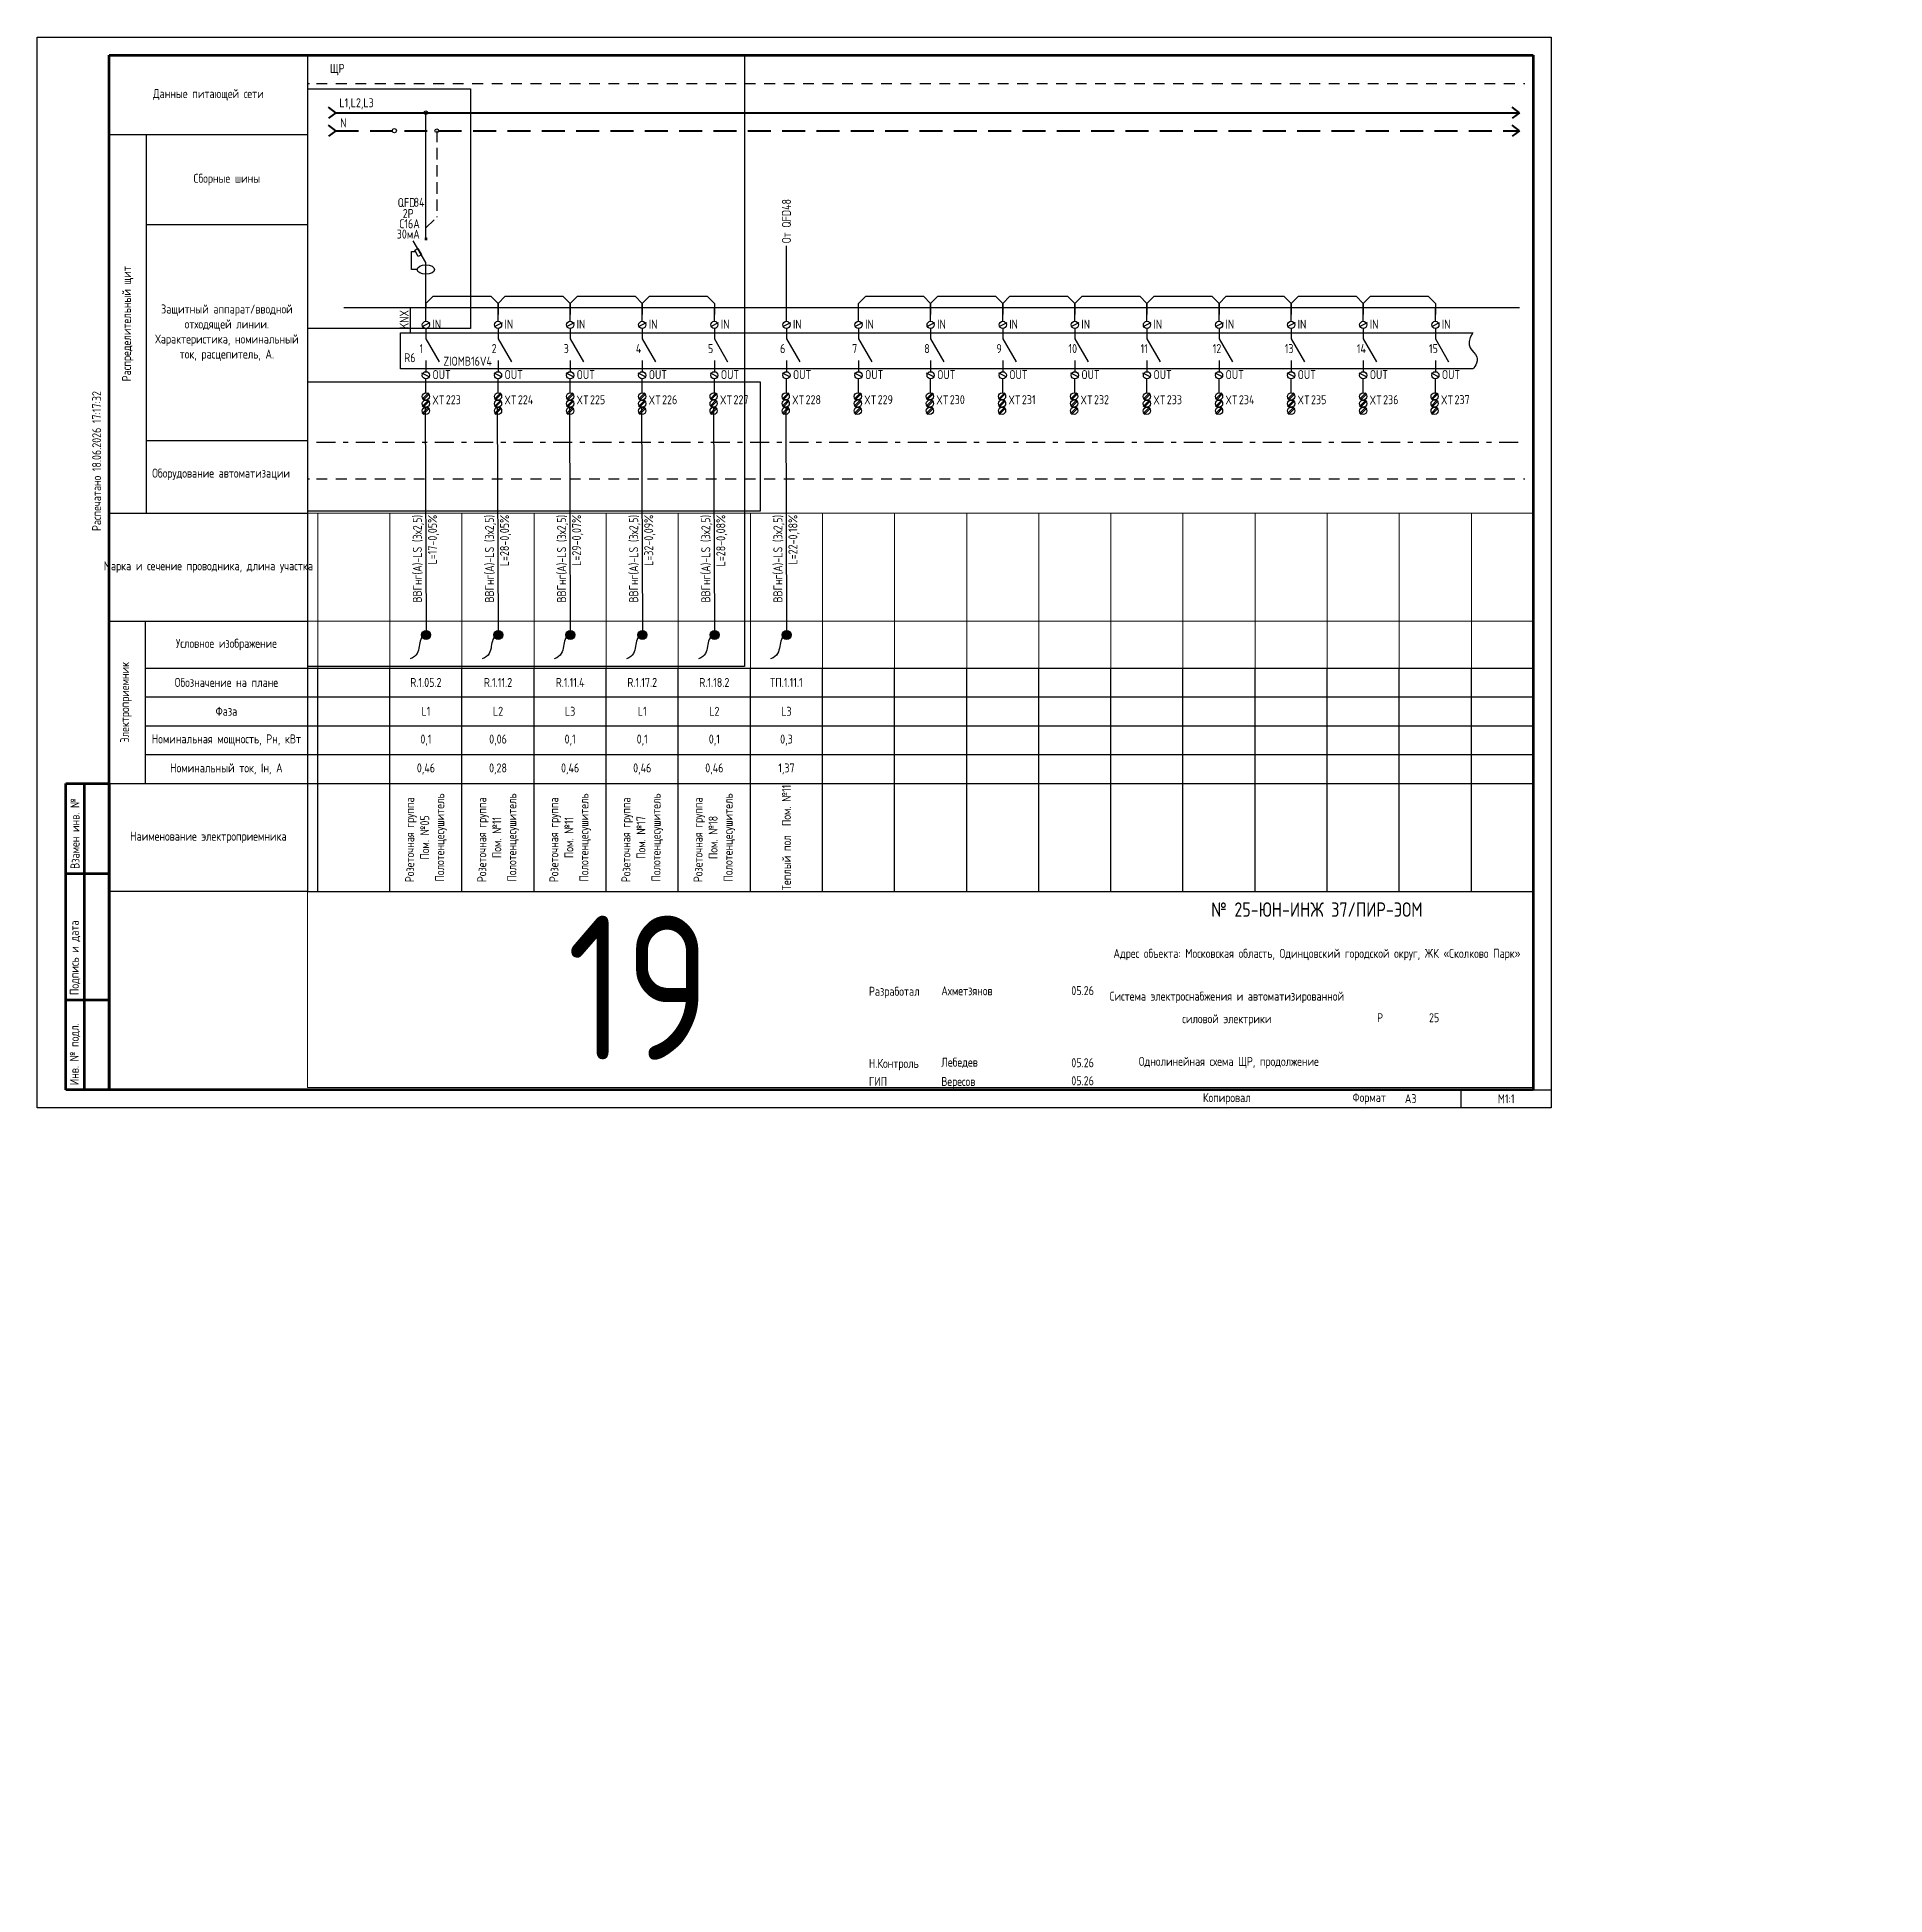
# Paper-space layout 'ЩР-1 (19)' of a CAD drawing. Header units: millimetres. Extents: x 0 to 513, y -218 to 297.
# The model-space entities are those that its viewports show. They can reach past a viewport. Long polylines and large blocks are cut down to what shows.
import ezdxf
from ezdxf.enums import TextEntityAlignment as Align

# ---------------------------------------------------------------- set-up
doc = ezdxf.new("R2010")
doc.units = ezdxf.units.MM
for name, pattern in [('HIDDEN2', [4.7625, 3.175, -1.5875]), ('JIS_02_0.7', [1.35, 0.75, -0.6]), ('Штрихштриховая', [10.936111, 5.291667, -2.116667, 1.411111, -2.116667])]:
    doc.linetypes.add(name, pattern=pattern)
for name, color, linetype in [('0 @ 1', 7, 'Continuous'), ('0 @ 5', 7, 'Continuous'), ('0_Рамка', 7, 'Continuous'), ('0_ХТ', 7, 'Continuous'), ('Нумерация QF', 7, 'Continuous')]:
    doc.layers.add(name, color=color, linetype=linetype)
doc.layers.add('0-Область подсчета', color=152, linetype='Continuous', plot=False, transparency=0.5)
doc.layers.add('0_UNC Defpoints ЭОМ', color=6, linetype='Continuous', plot=False)
doc.styles.add('UNC_A', font='GOST2304A_0.ttf')
doc.styles.add('Unecom', font='GOST2304A_0.ttf', dxfattribs={"height": 2.5})
doc.styles.add('СПДС', font='isocpeur.ttf', dxfattribs={"width": 0.8, "height": 2.5})

psp = doc.layouts.new('ЩР-1 (19)')

# ---------------------------------------------------------------- texts
at = {"insert": (407.5, 2.5), "char_height": 2.5, "width": 25, "attachment_point": 5, "line_spacing_factor": 2, "style": 'Unecom'}
psp.add_mtext('М1:1', dxfattribs=at)

msp = doc.modelspace()

# ---------------------------------------------------------------- texts
at = {"lineweight": 25, "insert": (6307.862, 1525.861), "char_height": 2.5, "attachment_point": 4, "rotation": 90, "style": 'UNC_A'}
msp.add_mtext_dynamic_manual_height_columns('От QFD48', width=29.90784, gutter_width=12.5, heights=[0], dxfattribs=at)
at = {"color": 1, "insert": (6200.58, 1502.087), "char_height": 2.5, "attachment_point": 1, "rotation": 90, "style": 'UNC_A'}
msp.add_mtext_dynamic_manual_height_columns('KNX', width=3.09006, gutter_width=12.5, heights=[3.076], dxfattribs=at)
at = {"char_height": 2.5, "attachment_point": 1, "style": 'UNC_A'}
for s, width, insert in [('IN', 3.09006, (6209.677, 1504.616)), ('IN', 3.09006, (6229.677, 1504.616)), ('IN', 3.09006, (6249.677, 1504.616)), ('IN', 3.09006, (6269.677, 1504.616)), ('IN', 3.09006, (6289.677, 1504.616)), ('IN', 3.09006, (6309.677, 1504.616)), ('IN', 3.09006, (6329.677, 1504.616)), ('IN', 3.09006, (6349.677, 1504.616)), ('IN', 3.09006, (6369.677, 1504.616)), ('IN', 3.09006, (6389.677, 1504.616)), ('IN', 3.09006, (6409.677, 1504.616)), ('IN', 3.09006, (6429.677, 1504.616)), ('IN', 3.09006, (6449.677, 1504.616)), ('IN', 3.09006, (6469.677, 1504.616)), ('IN', 3.09006, (6489.677, 1504.616)), ('1', 4.98538, (6206.094, 1497.855)), ('2', 4.98538, (6226.094, 1497.855)), ('3', 4.98538, (6246.094, 1497.855)), ('4', 4.98538, (6266.094, 1497.855)), ('5', 4.98538, (6286.094, 1497.855)), ('6', 4.98538, (6306.094, 1497.855)), ('7', 4.98538, (6326.094, 1497.855)), ('8', 4.98538, (6346.094, 1497.855)), ('9', 4.98538, (6366.094, 1497.855)), ('10', 4.98538, (6386.094, 1497.855)), ('11', 4.98538, (6406.094, 1497.855)), ('12', 4.98538, (6426.094, 1497.855)), ('13', 4.98538, (6446.094, 1497.855)), ('14', 4.98538, (6466.094, 1497.855)), ('15', 4.98538, (6486.094, 1497.855)), ('OUT', 4.67951, (6209.677, 1490.636)), ('OUT', 4.67951, (6229.677, 1490.636)), ('OUT', 4.67951, (6249.677, 1490.636)), ('OUT', 4.67951, (6269.677, 1490.636)), ('OUT', 4.67951, (6289.677, 1490.636)), ('OUT', 4.67951, (6309.677, 1490.636)), ('OUT', 4.67951, (6329.677, 1490.636)), ('OUT', 4.67951, (6349.677, 1490.636)), ('OUT', 4.67951, (6369.677, 1490.636)), ('OUT', 4.67951, (6389.677, 1490.636)), ('OUT', 4.67951, (6409.677, 1490.636)), ('OUT', 4.67951, (6429.677, 1490.636)), ('OUT', 4.67951, (6449.677, 1490.636)), ('OUT', 4.67951, (6469.677, 1490.636)), ('OUT', 4.67951, (6489.677, 1490.636))]:
    msp.add_mtext_dynamic_manual_height_columns(s, width=width, gutter_width=12.5, heights=[3.076], dxfattribs=dict(at, insert=insert))
at = {"color": 1, "insert": (6201.839, 1495.323), "char_height": 2.5, "attachment_point": 1, "style": 'Unecom'}
msp.add_mtext_dynamic_manual_height_columns('R6', width=11.00949, gutter_width=12.5, heights=[0], dxfattribs=at)
at = {"color": 1, "style": 'UNC_A'}
msp.add_attdef('ZIOMB16V4', (6212.713, 1491.855), '------', height=2.5, dxfattribs=at)
at = {"layer": '0_ХТ', "char_height": 2.5, "attachment_point": 4, "style": 'Unecom'}
for s, insert in [('223', (6213.373, 1482.414)), ('224', (6233.373, 1482.414)), ('225', (6253.373, 1482.414)), ('226', (6273.373, 1482.414)), ('227', (6293.172, 1482.434)), ('228', (6313.172, 1482.434)), ('229', (6333.172, 1482.434)), ('230', (6353.172, 1482.434)), ('231', (6373.172, 1482.434)), ('232', (6393.172, 1482.434)), ('233', (6413.373, 1482.414)), ('234', (6433.373, 1482.414)), ('235', (6453.373, 1482.414)), ('236', (6473.373, 1482.414)), ('237', (6493.172, 1482.434))]:
    msp.add_mtext_dynamic_manual_height_columns(s, width=10.42076, gutter_width=12.5, heights=[0], dxfattribs=dict(at, insert=insert))
at = {"layer": 'Defpoints', "color": 6, "insert": (6247.024, 1339.307), "char_height": 40, "attachment_point": 1, "style": 'Unecom'}
msp.add_mtext_dynamic_manual_height_columns('19', width=99.92054, gutter_width=12.5, heights=[0], dxfattribs=at)
at = {"layer": 'Нумерация QF', "char_height": 2.5, "style": 'Unecom'}
for s, width, insert, attachment_point in [('ЩР', 13.62236, (6181.229, 1575.564), 1), ('84', 7.51, (6204.446, 1537.178), 4)]:
    msp.add_mtext_dynamic_manual_height_columns(s, width=width, gutter_width=12.5, heights=[0], dxfattribs=dict(at, insert=insert, attachment_point=attachment_point))

# ---------------------------------------------------------------- blocks, each defined once
blk = doc.blocks.new('*U51')
at = {"lineweight": 60, "ltscale": 10}
for p, q in [((20, 292), (415, 292)), ((20, 5), (20, 292)), ((415, 292), (415, 5)), ((8, 90), (20, 90)), ((8, 5), (8, 90)), ((13, 90), (13, 5)), ((20, 90), (20, 5)), ((20, 90), (20, 5)), ((8, 65), (20, 65)), ((8, 30), (20, 30)), ((20, 5), (8, 5)), ((415, 5), (20, 5))]:
    blk.add_line(p, q, dxfattribs=at)
at = {"layer": '0_UNC Defpoints ЭОМ', "ltscale": 10}
blk.add_lwpolyline([(420, 0), (0, 0), (0, 297), (420, 297)], close=True, dxfattribs=at)
at = {"layer": '0_UNC Defpoints ЭОМ', "lineweight": 30}
blk.add_lwpolyline([(395, 5), (420, 5), (420, 0), (395, 0)], close=True, dxfattribs=at)
at = {"char_height": 2.5, "attachment_point": 4, "rotation": 90, "style": 'Unecom'}
for s, insert, width in [('{\\fGOST type A|b0|i1|c204|p34; }Взамен инв. №', (10.5, 65), 25), (' Подпись и дата', (10.5, 30), 35), (' Инв. № подл.', (10.5, 5), 24.4187)]:
    blk.add_mtext(s, dxfattribs=dict(at, insert=insert, width=width))
at = {"style": 'Unecom'}
for s, insert, char_height, width, attachment_point, line_spacing_factor in [('№ 25-ЮН-ИНЖ 37/ПИР-ЭОМ', (355, 54.99), 4, 120, 5, 2), ('Адрес объекта: Московская область, Одинцовский городской округ, ЖК «Сколково Парк»', (355, 42.5), 2.5, 115, 5, 1.5), ('Разработал', (230.72, 31.98), 2.5, 20, 4, 2), ('Ахметзянов', (250.8, 32.46), 2.5, 19.9212, 4, 2), ('05.26', (290, 32.5), 2.5, 10, 5, 2), ('Система электроснабжения и автоматизированной силовой электрики', (330, 27.5), 2.5, 70, 5, 1.5), ('Р', (372.5, 25), 2.5, 15, 5, 2), ('Н.Контроль', (230.72, 11.98), 2.5, 20, 4, 2), ('Лебедев', (250.8, 12.46), 2.5, 19.9212, 4, 2), ('05.26', (290, 12.5), 2.5, 10, 5, 2), ('ГИП', (230.72, 7.32), 2.5, 20, 4, 2), ('Вересов', (250.8, 6.97), 2.5, 19.9212, 4, 2), ('05.26', (290, 7.5), 2.5, 10, 5, 2)]:
    blk.add_mtext(s, dxfattribs=dict(at, insert=insert, char_height=char_height, width=width, attachment_point=attachment_point, line_spacing_factor=line_spacing_factor))
at = {"char_height": 2.5, "attachment_point": 4, "style": 'Unecom'}
for s, insert, width in [('Формат  ', (364.85, 2.55), 50), ('\\pi1; ', (250, -133.18), 20), ('\\pi1; ', (250, -133.18), 20), ('\\pi1; ', (250, -133.18), 20), ('\\pi1; ', (512.53, -218.32), 20), ('\\pi1; ', (512.53, -218.32), 20), ('\\pi1; ', (512.53, -218.32), 20)]:
    blk.add_mtext(s, dxfattribs=dict(at, insert=insert, width=width))
at = {"style": 'Unecom'}
blk.add_attdef('ЛИСТ_№', text='', height=2.5, dxfattribs=at).set_placement((387.5, 25), align=Align.MIDDLE_CENTER)
blk.add_attdef('КОЛ-ВО_ЛИСТОВ', text='', height=2.5, dxfattribs=at).set_placement((404.71, 23.69), align=Align.CENTER)
blk.add_attdef('ОПИСАНИЕ_ЛИСТА_001', (325.82, 11.28), '', height=2.5, dxfattribs=at)
at = {"style": 'Unecom', "flags": 8}
blk.add_attdef('ФОРМАТ_БУМАГИ', (379.38, 1.29), '', height=2.5, dxfattribs=at)
at = {"layer": '0_Рамка', "style": 'СПДС', "width": 0.8}
blk.add_text('Распечатано 18.06.2026 17:17:32', height=2.5, rotation=90, dxfattribs=at).set_placement((16.5, 160), align=Align.MIDDLE_LEFT)
at = {"layer": 'Defpoints', "insert": (330, 2.5), "char_height": 2.5, "width": 70, "attachment_point": 5, "style": 'Unecom'}
blk.add_mtext('Копировал', dxfattribs=at)
blk = doc.blocks.new('_Боковик_схема Юником')
at = {"color": 0, "lineweight": -2, "ltscale": 3}
blk.add_lwpolyline([(0, 232), (55, 232), (55, 0), (0, 0)], close=True, dxfattribs=at)
for points in [[(0, 210), (55, 210), (55, 125), (10.26, 125)], [(10.26, 210), (10.26, 105)], [(10.26, 185), (55, 185)], [(0, 105), (55, 105)], [(0, 75), (55, 75)], [(10, 75), (10, 30)], [(10, 62), (51.77, 62)], [(10, 62), (55, 62)], [(10, 54), (55, 54)], [(10, 46), (55, 46)], [(10, 38), (55, 38)], [(0, 30), (55, 30)]]:
    blk.add_lwpolyline(points, dxfattribs=at)
at = {"color": 0, "lineweight": -2, "char_height": 2.5, "attachment_point": 5, "style": 'Unecom'}
for s, insert, width in [('Данные питающей сети', (27.5, 221), 55), ('Сборные шины', (32.63, 197.5), 44.7356), ('Защитный аппарат/вводной отходящей линии.\\PХарактеристика, номинальный ток, расцепитель, А.', (32.63, 155), 44.7356), ('Оборудование автоматизации', (31.02, 115.72), 37.8835), ('Марка и сечение проводника, длина участка', (27.5, 90), 55), ('Условное изображение', (32.5, 68.5), 45), ('Обозначение на плане', (32.5, 58), 45), ('Фаза', (32.5, 50), 45), ('Номинальная мощность, Рн, кВт', (32.5, 42), 45), ('Номинальный ток, Iн, А', (32.5, 34), 45), ('Наименование электроприемника', (27.5, 15), 55)]:
    blk.add_mtext(s, dxfattribs=dict(at, insert=insert, width=width))
at = {"color": 0, "lineweight": -2, "char_height": 2.5, "attachment_point": 5, "rotation": 90, "style": 'Unecom'}
for s, insert, width in [('Распределительный щит', (5.13, 157.5), 105), ('Электроприемник', (4.61, 52.5), 45)]:
    blk.add_mtext(s, dxfattribs=dict(at, insert=insert, width=width))
blk = doc.blocks.new('*T29')
at = {"transparency": 16777216}
for p, q in [((0, 0), (0, 62)), ((0, 62), (7822.86, 62)), ((20, 0), (20, 62)), ((40, 0), (40, 62)), ((60, 0), (60, 62)), ((80, 0), (80, 62)), ((100, 0), (100, 62)), ((120, 0), (120, 62)), ((140, 0), (140, 62)), ((160, 0), (160, 62)), ((180, 0), (180, 62)), ((200, 0), (200, 62)), ((220, 0), (220, 62)), ((240, 0), (240, 62)), ((260, 0), (260, 62)), ((280, 0), (280, 62)), ((300, 0), (300, 62)), ((320, 0), (320, 62)), ((340, 0), (340, 62)), ((360, 0), (360, 62)), ((380, 0), (380, 62)), ((400, 0), (400, 62)), ((420, 0), (420, 62)), ((440, 0), (440, 62)), ((460, 0), (460, 62)), ((480, 0), (480, 62)), ((500, 0), (500, 62)), ((520, 0), (520, 62)), ((540, 0), (540, 62)), ((560, 0), (560, 62)), ((580, 0), (580, 62)), ((600, 0), (600, 62)), ((620, 0), (620, 62)), ((640, 0), (640, 62)), ((660, 0), (660, 62)), ((680, 0), (680, 62)), ((700, 0), (700, 62)), ((720, 0), (720, 62)), ((740, 0), (740, 62)), ((760, 0), (760, 62)), ((780, 0), (780, 62)), ((800, 0), (800, 62)), ((820, 0), (820, 62)), ((840, 0), (840, 62)), ((860, 0), (860, 62)), ((880, 0), (880, 62)), ((900, 0), (900, 62)), ((920, 0), (920, 62)), ((940, 0), (940, 62)), ((960, 0), (960, 62)), ((980, 0), (980, 62)), ((1000, 0), (1000, 62)), ((1020, 0), (1020, 62)), ((1040, 0), (1040, 62)), ((1060, 0), (1060, 62)), ((1080, 0), (1080, 62)), ((1100, 0), (1100, 62)), ((1120, 0), (1120, 62)), ((1140, 0), (1140, 62)), ((1160, 0), (1160, 62)), ((1180, 0), (1180, 62)), ((1200, 0), (1200, 62)), ((1220, 0), (1220, 62)), ((1240, 0), (1240, 62)), ((1260, 0), (1260, 62)), ((1280, 0), (1280, 62)), ((1300, 0), (1300, 62)), ((1320, 0), (1320, 62)), ((1340, 0), (1340, 62)), ((1360, 0), (1360, 62)), ((1380, 0), (1380, 62)), ((1400, 0), (1400, 62)), ((1420, 0), (1420, 62)), ((1440, 0), (1440, 62)), ((1460, 0), (1460, 62)), ((1480, 0), (1480, 62)), ((1500, 0), (1500, 62)), ((1520, 0), (1520, 62)), ((1540, 0), (1540, 62)), ((1560, 0), (1560, 62)), ((1580, 0), (1580, 62)), ((1600, 0), (1600, 62)), ((1620, 0), (1620, 62)), ((1640, 0), (1640, 62)), ((1660, 0), (1660, 62)), ((1680, 0), (1680, 62)), ((1700, 0), (1700, 62)), ((1720, 0), (1720, 62)), ((1740, 0), (1740, 62)), ((1760, 0), (1760, 62)), ((1780, 0), (1780, 62)), ((1800, 0), (1800, 62)), ((1820, 0), (1820, 62)), ((1840, 0), (1840, 62)), ((1860, 0), (1860, 62)), ((1880, 0), (1880, 62)), ((1900, 0), (1900, 62)), ((1920, 0), (1920, 62)), ((1940, 0), (1940, 62)), ((1960, 0), (1960, 62)), ((1980, 0), (1980, 62)), ((2000, 0), (2000, 62)), ((2020, 0), (2020, 62)), ((2040, 0), (2040, 62)), ((2060, 0), (2060, 62)), ((2080, 0), (2080, 62)), ((2100, 0), (2100, 62)), ((2120, 0), (2120, 62)), ((2140, 0), (2140, 62)), ((2160, 0), (2160, 62)), ((2180, 0), (2180, 62)), ((2200, 0), (2200, 62)), ((2220, 0), (2220, 62)), ((2240, 0), (2240, 62)), ((2260, 0), (2260, 62)), ((2280, 0), (2280, 62)), ((2300, 0), (2300, 62)), ((2320, 0), (2320, 62)), ((2340, 0), (2340, 62)), ((2360, 0), (2360, 62)), ((2380, 0), (2380, 62)), ((2400, 0), (2400, 62)), ((2420, 0), (2420, 62)), ((2440, 0), (2440, 62)), ((2460, 0), (2460, 62)), ((2480, 0), (2480, 62)), ((2500, 0), (2500, 62)), ((2520, 0), (2520, 62)), ((2540, 0), (2540, 62)), ((2560, 0), (2560, 62)), ((2580, 0), (2580, 62)), ((2600, 0), (2600, 62)), ((2620, 0), (2620, 62)), ((2640, 0), (2640, 62)), ((2660, 0), (2660, 62)), ((2680, 0), (2680, 62)), ((2700, 0), (2700, 62)), ((2720, 0), (2720, 62)), ((2740, 0), (2740, 62)), ((2760, 0), (2760, 62)), ((2780, 0), (2780, 62)), ((2800, 0), (2800, 62)), ((2820, 0), (2820, 62)), ((2840, 0), (2840, 62)), ((2860, 0), (2860, 62)), ((2880, 0), (2880, 62)), ((2900, 0), (2900, 62)), ((2920, 0), (2920, 62)), ((2940, 0), (2940, 62)), ((2960, 0), (2960, 62)), ((2980, 0), (2980, 62)), ((3000, 0), (3000, 62)), ((3020, 0), (3020, 62)), ((3040, 0), (3040, 62)), ((3060, 0), (3060, 62)), ((3080, 0), (3080, 62)), ((3100, 0), (3100, 62)), ((3120, 0), (3120, 62)), ((3140, 0), (3140, 62)), ((3160, 0), (3160, 62)), ((3180, 0), (3180, 62)), ((3200, 0), (3200, 62)), ((3220, 0), (3220, 62)), ((3240, 0), (3240, 62)), ((3260, 0), (3260, 62)), ((3280, 0), (3280, 62)), ((3300, 0), (3300, 62)), ((3320, 0), (3320, 62)), ((3340, 0), (3340, 62)), ((3360, 0), (3360, 62)), ((3380, 0), (3380, 62)), ((3400, 0), (3400, 62)), ((3420, 0), (3420, 62)), ((3440, 0), (3440, 62)), ((3460, 0), (3460, 62)), ((3480, 0), (3480, 62)), ((3500, 0), (3500, 62)), ((3520, 0), (3520, 62)), ((3540, 0), (3540, 62)), ((3560, 0), (3560, 62)), ((3580, 0), (3580, 62)), ((3600, 0), (3600, 62)), ((3620, 0), (3620, 62)), ((3640, 0), (3640, 62)), ((3660, 0), (3660, 62)), ((3680, 0), (3680, 62)), ((3700, 0), (3700, 62)), ((3720, 0), (3720, 62)), ((3740, 0), (3740, 62)), ((3760, 0), (3760, 62)), ((3780, 0), (3780, 62)), ((3800, 0), (3800, 62)), ((3820, 0), (3820, 62)), ((3840, 0), (3840, 62)), ((3860, 0), (3860, 62)), ((3880, 0), (3880, 62)), ((3900, 0), (3900, 62)), ((3920, 0), (3920, 62)), ((3940, 0), (3940, 62)), ((3960, 0), (3960, 62)), ((3980, 0), (3980, 62)), ((4000, 0), (4000, 62)), ((4020, 0), (4020, 62)), ((4040, 0), (4040, 62)), ((4060, 0), (4060, 62)), ((4080, 0), (4080, 62)), ((4100, 0), (4100, 62)), ((4120, 0), (4120, 62)), ((4140, 0), (4140, 62)), ((4160, 0), (4160, 62)), ((4180, 0), (4180, 62)), ((4200, 0), (4200, 62)), ((4220, 0), (4220, 62)), ((4240, 0), (4240, 62)), ((4260, 0), (4260, 62)), ((4280, 0), (4280, 62)), ((4300, 0), (4300, 62)), ((4320, 0), (4320, 62)), ((4340, 0), (4340, 62)), ((4360, 0), (4360, 62)), ((4380, 0), (4380, 62)), ((4400, 0), (4400, 62)), ((4420, 0), (4420, 62)), ((4440, 0), (4440, 62)), ((4460, 0), (4460, 62)), ((4480, 0), (4480, 62)), ((4500, 0), (4500, 62)), ((4520, 0), (4520, 62)), ((4540, 0), (4540, 62)), ((4560, 0), (4560, 62)), ((4580, 0), (4580, 62)), ((4600, 0), (4600, 62)), ((4620, 0), (4620, 62)), ((4640, 0), (4640, 62)), ((4660, 0), (4660, 62)), ((4682.86, 0), (4682.86, 62)), ((4702.86, 0), (4702.86, 62)), ((4722.86, 0), (4722.86, 62)), ((4742.86, 0), (4742.86, 62)), ((4762.86, 0), (4762.86, 62)), ((4782.86, 0), (4782.86, 62)), ((4802.86, 0), (4802.86, 62)), ((4822.86, 0), (4822.86, 62)), ((4842.86, 0), (4842.86, 62)), ((4862.86, 0), (4862.86, 62)), ((4882.86, 0), (4882.86, 62)), ((4902.86, 0), (4902.86, 62)), ((4922.86, 0), (4922.86, 62)), ((4942.86, 0), (4942.86, 62)), ((4962.86, 0), (4962.86, 62)), ((4982.86, 0), (4982.86, 62)), ((5002.86, 0), (5002.86, 62)), ((5022.86, 0), (5022.86, 62)), ((5042.86, 0), (5042.86, 62)), ((5062.86, 0), (5062.86, 62)), ((5082.86, 0), (5082.86, 62)), ((5102.86, 0), (5102.86, 62)), ((5122.86, 0), (5122.86, 62)), ((5142.86, 0), (5142.86, 62)), ((5162.86, 0), (5162.86, 62)), ((5182.86, 0), (5182.86, 62)), ((5202.86, 0), (5202.86, 62)), ((5222.86, 0), (5222.86, 62)), ((5242.86, 0), (5242.86, 62)), ((5262.86, 0), (5262.86, 62)), ((5282.86, 0), (5282.86, 62)), ((5302.86, 0), (5302.86, 62)), ((5322.86, 0), (5322.86, 62)), ((5342.86, 0), (5342.86, 62)), ((5362.86, 0), (5362.86, 62)), ((5382.86, 0), (5382.86, 62)), ((5402.86, 0), (5402.86, 62)), ((5422.86, 0), (5422.86, 62)), ((5442.86, 0), (5442.86, 62)), ((5462.86, 0), (5462.86, 62)), ((5482.86, 0), (5482.86, 62)), ((5502.86, 0), (5502.86, 62)), ((5522.86, 0), (5522.86, 62)), ((5542.86, 0), (5542.86, 62)), ((5562.86, 0), (5562.86, 62)), ((5582.86, 0), (5582.86, 62)), ((5602.86, 0), (5602.86, 62)), ((5622.86, 0), (5622.86, 62)), ((5642.86, 0), (5642.86, 62)), ((5662.86, 0), (5662.86, 62)), ((5682.86, 0), (5682.86, 62)), ((5702.86, 0), (5702.86, 62)), ((5722.86, 0), (5722.86, 62)), ((5742.86, 0), (5742.86, 62)), ((5762.86, 0), (5762.86, 62)), ((5782.86, 0), (5782.86, 62)), ((5802.86, 0), (5802.86, 62)), ((5822.86, 0), (5822.86, 62)), ((5842.86, 0), (5842.86, 62)), ((5862.86, 0), (5862.86, 62)), ((5882.86, 0), (5882.86, 62)), ((5902.86, 0), (5902.86, 62)), ((5922.86, 0), (5922.86, 62)), ((5942.86, 0), (5942.86, 62)), ((5962.86, 0), (5962.86, 62)), ((5982.86, 0), (5982.86, 62)), ((6002.86, 0), (6002.86, 62)), ((6022.86, 0), (6022.86, 62)), ((6042.86, 0), (6042.86, 62)), ((6062.86, 0), (6062.86, 62)), ((6082.86, 0), (6082.86, 62)), ((6102.86, 0), (6102.86, 62)), ((6122.86, 0), (6122.86, 62)), ((6142.86, 0), (6142.86, 62)), ((6162.86, 0), (6162.86, 62)), ((6182.86, 0), (6182.86, 62)), ((6202.86, 0), (6202.86, 62)), ((6222.86, 0), (6222.86, 62)), ((6242.86, 0), (6242.86, 62)), ((6262.86, 0), (6262.86, 62)), ((6282.86, 0), (6282.86, 62)), ((6302.86, 0), (6302.86, 62)), ((6322.86, 0), (6322.86, 62)), ((6342.86, 0), (6342.86, 62)), ((6362.86, 0), (6362.86, 62)), ((6382.86, 0), (6382.86, 62)), ((6402.86, 0), (6402.86, 62)), ((6422.86, 0), (6422.86, 62)), ((6442.86, 0), (6442.86, 62)), ((6462.86, 0), (6462.86, 62)), ((6482.86, 0), (6482.86, 62)), ((6502.86, 0), (6502.86, 62)), ((6522.86, 0), (6522.86, 62)), ((6542.86, 0), (6542.86, 62)), ((6562.86, 0), (6562.86, 62)), ((6582.86, 0), (6582.86, 62)), ((6602.86, 0), (6602.86, 62)), ((6622.86, 0), (6622.86, 62)), ((6642.86, 0), (6642.86, 62)), ((6662.86, 0), (6662.86, 62)), ((6682.86, 0), (6682.86, 62)), ((6702.86, 0), (6702.86, 62)), ((6722.86, 0), (6722.86, 62)), ((6742.86, 0), (6742.86, 62)), ((6762.86, 0), (6762.86, 62)), ((6782.86, 0), (6782.86, 62)), ((6802.86, 0), (6802.86, 62)), ((6822.86, 0), (6822.86, 62)), ((6842.86, 0), (6842.86, 62)), ((6862.86, 0), (6862.86, 62)), ((6882.86, 0), (6882.86, 62)), ((6902.86, 0), (6902.86, 62)), ((6922.86, 0), (6922.86, 62)), ((6942.86, 0), (6942.86, 62)), ((6962.86, 0), (6962.86, 62)), ((6982.86, 0), (6982.86, 62)), ((7002.86, 0), (7002.86, 62)), ((7022.86, 0), (7022.86, 62)), ((7042.86, 0), (7042.86, 62)), ((7062.86, 0), (7062.86, 62)), ((7082.86, 0), (7082.86, 62)), ((7102.86, 0), (7102.86, 62)), ((7122.86, 0), (7122.86, 62)), ((7142.86, 0), (7142.86, 62)), ((7162.86, 0), (7162.86, 62)), ((7182.86, 0), (7182.86, 62)), ((7202.86, 0), (7202.86, 62)), ((7222.86, 0), (7222.86, 62)), ((7242.86, 0), (7242.86, 62)), ((7262.86, 0), (7262.86, 62)), ((7282.86, 0), (7282.86, 62)), ((7302.86, 0), (7302.86, 62)), ((7322.86, 0), (7322.86, 62)), ((7342.86, 0), (7342.86, 62)), ((7362.86, 0), (7362.86, 62)), ((7382.86, 0), (7382.86, 62)), ((7402.86, 0), (7402.86, 62)), ((7422.86, 0), (7422.86, 62)), ((7442.86, 0), (7442.86, 62)), ((7462.86, 0), (7462.86, 62)), ((7482.86, 0), (7482.86, 62)), ((7502.86, 0), (7502.86, 62)), ((7522.86, 0), (7522.86, 62)), ((7542.86, 0), (7542.86, 62)), ((7562.86, 0), (7562.86, 62)), ((7582.86, 0), (7582.86, 62)), ((7602.86, 0), (7602.86, 62)), ((7622.86, 0), (7622.86, 62)), ((7642.86, 0), (7642.86, 62)), ((7662.86, 0), (7662.86, 62)), ((7682.86, 0), (7682.86, 62)), ((7702.86, 0), (7702.86, 62)), ((7722.86, 0), (7722.86, 62)), ((7742.86, 0), (7742.86, 62)), ((7762.86, 0), (7762.86, 62)), ((7782.86, 0), (7782.86, 62)), ((7802.86, 0), (7802.86, 62)), ((7822.86, 0), (7822.86, 62)), ((0, 54), (7822.86, 54)), ((0, 46), (7822.86, 46)), ((0, 38), (7822.86, 38)), ((0, 30), (7822.86, 30)), ((0, 0), (7822.86, 0))]:
    blk.add_line(p, q, dxfattribs=at)
at = {"layer": 'Defpoints', "color": 8, "linetype": 'ByBlock', "lineweight": 0, "transparency": 16777216}
for p, q in [((0, 62), (0, 105)), ((0, 105), (8066.19, 105)), ((20, 62), (20, 105)), ((40, 62), (40, 105)), ((60, 62), (60, 105)), ((80, 62), (80, 105)), ((100, 62), (100, 105)), ((120, 62), (120, 105)), ((140, 62), (140, 105)), ((160, 62), (160, 105)), ((180, 62), (180, 105)), ((200, 62), (200, 105)), ((220, 62), (220, 105)), ((240, 62), (240, 105)), ((260, 62), (260, 105)), ((280, 62), (280, 105)), ((300, 62), (300, 105)), ((320, 62), (320, 105)), ((340, 62), (340, 105)), ((360, 62), (360, 105)), ((380, 62), (380, 105)), ((400, 62), (400, 105)), ((420, 62), (420, 105)), ((440, 62), (440, 105)), ((460, 62), (460, 105)), ((480, 62), (480, 105)), ((500, 62), (500, 105)), ((520, 62), (520, 105)), ((540, 62), (540, 105)), ((560, 62), (560, 105)), ((580, 62), (580, 105)), ((600, 62), (600, 105)), ((620, 62), (620, 105)), ((640, 62), (640, 105)), ((660, 62), (660, 105)), ((680, 62), (680, 105)), ((700, 62), (700, 105)), ((720, 62), (720, 105)), ((740, 62), (740, 105)), ((760, 62), (760, 105)), ((780, 62), (780, 105)), ((800, 62), (800, 105)), ((820, 62), (820, 105)), ((840, 62), (840, 105)), ((860, 62), (860, 105)), ((880, 62), (880, 105)), ((900, 62), (900, 105)), ((920, 62), (920, 105)), ((940, 62), (940, 105)), ((960, 62), (960, 105)), ((980, 62), (980, 105)), ((1000, 62), (1000, 105)), ((1020, 62), (1020, 105)), ((1040, 62), (1040, 105)), ((1060, 62), (1060, 105)), ((1080, 62), (1080, 105)), ((1100, 62), (1100, 105)), ((1120, 62), (1120, 105)), ((1140, 62), (1140, 105)), ((1160, 62), (1160, 105)), ((1180, 62), (1180, 105)), ((1200, 62), (1200, 105)), ((1220, 62), (1220, 105)), ((1240, 62), (1240, 105)), ((1260, 62), (1260, 105)), ((1280, 62), (1280, 105)), ((1300, 62), (1300, 105)), ((1320, 62), (1320, 105)), ((1340, 62), (1340, 105)), ((1360, 62), (1360, 105)), ((1380, 62), (1380, 105)), ((1400, 62), (1400, 105)), ((1420, 62), (1420, 105)), ((1440, 62), (1440, 105)), ((1460, 62), (1460, 105)), ((1480, 62), (1480, 105)), ((1500, 62), (1500, 105)), ((1520, 62), (1520, 105)), ((1540, 62), (1540, 105)), ((1560, 62), (1560, 105)), ((1580, 62), (1580, 105)), ((1600, 62), (1600, 105)), ((1620, 62), (1620, 105)), ((1640, 62), (1640, 105)), ((1660, 62), (1660, 105)), ((1680, 62), (1680, 105)), ((1700, 62), (1700, 105)), ((1720, 62), (1720, 105)), ((1740, 62), (1740, 105)), ((1760, 62), (1760, 105)), ((1780, 62), (1780, 105)), ((1800, 62), (1800, 105)), ((1820, 62), (1820, 105)), ((1840, 62), (1840, 105)), ((1860, 62), (1860, 105)), ((1880, 62), (1880, 105)), ((1900, 62), (1900, 105)), ((1920, 62), (1920, 105)), ((1940, 62), (1940, 105)), ((1960, 62), (1960, 105)), ((1980, 62), (1980, 105)), ((2000, 62), (2000, 105)), ((2020, 62), (2020, 105)), ((2040, 62), (2040, 105)), ((2060, 62), (2060, 105)), ((2080, 62), (2080, 105)), ((2100, 62), (2100, 105)), ((2120, 62), (2120, 105)), ((2140, 62), (2140, 105)), ((2160, 62), (2160, 105)), ((2180, 62), (2180, 105)), ((2200, 62), (2200, 105)), ((2220, 62), (2220, 105)), ((2240, 62), (2240, 105)), ((2260, 62), (2260, 105)), ((2280, 62), (2280, 105)), ((2300, 62), (2300, 105)), ((2320, 62), (2320, 105)), ((2340, 62), (2340, 105)), ((2360, 62), (2360, 105)), ((2380, 62), (2380, 105)), ((2400, 62), (2400, 105)), ((2420, 62), (2420, 105)), ((2440, 62), (2440, 105)), ((2460, 62), (2460, 105)), ((2480, 62), (2480, 105)), ((2500, 62), (2500, 105)), ((2520, 62), (2520, 105)), ((2540, 62), (2540, 105)), ((2560, 62), (2560, 105)), ((2580, 62), (2580, 105)), ((2600, 62), (2600, 105)), ((2620, 62), (2620, 105)), ((2640, 62), (2640, 105)), ((2660, 62), (2660, 105)), ((2680, 62), (2680, 105)), ((2700, 62), (2700, 105)), ((2720, 62), (2720, 105)), ((2740, 62), (2740, 105)), ((2760, 62), (2760, 105)), ((2780, 62), (2780, 105)), ((2800, 62), (2800, 105)), ((2820, 62), (2820, 105)), ((2840, 62), (2840, 105)), ((2860, 62), (2860, 105)), ((2880, 62), (2880, 105)), ((2900, 62), (2900, 105)), ((2920, 62), (2920, 105)), ((2940, 62), (2940, 105)), ((2960, 62), (2960, 105)), ((2980, 62), (2980, 105)), ((3000, 62), (3000, 105)), ((3020, 62), (3020, 105)), ((3040, 62), (3040, 105)), ((3060, 62), (3060, 105)), ((3080, 62), (3080, 105)), ((3100, 62), (3100, 105)), ((3120, 62), (3120, 105)), ((3140, 62), (3140, 105)), ((3160, 62), (3160, 105)), ((3180, 62), (3180, 105)), ((3200, 62), (3200, 105)), ((3220, 62), (3220, 105)), ((3240, 62), (3240, 105)), ((3260, 62), (3260, 105)), ((3280, 62), (3280, 105)), ((3300, 62), (3300, 105)), ((3320, 62), (3320, 105)), ((3340, 62), (3340, 105)), ((3360, 62), (3360, 105)), ((3380, 62), (3380, 105)), ((3400, 62), (3400, 105)), ((3420, 62), (3420, 105)), ((3440, 62), (3440, 105)), ((3460, 62), (3460, 105)), ((3480, 62), (3480, 105)), ((3500, 62), (3500, 105)), ((3520, 62), (3520, 105)), ((3540, 62), (3540, 105)), ((3560, 62), (3560, 105)), ((3580, 62), (3580, 105)), ((3600, 62), (3600, 105)), ((3620, 62), (3620, 105)), ((3640, 62), (3640, 105)), ((3660, 62), (3660, 105)), ((3680, 62), (3680, 105)), ((3700, 62), (3700, 105)), ((3720, 62), (3720, 105)), ((3740, 62), (3740, 105)), ((3760, 62), (3760, 105)), ((3780, 62), (3780, 105)), ((3800, 62), (3800, 105)), ((3820, 62), (3820, 105)), ((3840, 62), (3840, 105)), ((3860, 62), (3860, 105)), ((3880, 62), (3880, 105)), ((3900, 62), (3900, 105)), ((3920, 62), (3920, 105)), ((3940, 62), (3940, 105)), ((3960, 62), (3960, 105)), ((3980, 62), (3980, 105)), ((4000, 62), (4000, 105)), ((4020, 62), (4020, 105)), ((4040, 62), (4040, 105)), ((4060, 62), (4060, 105)), ((4080, 62), (4080, 105)), ((4100, 62), (4100, 105)), ((4120, 62), (4120, 105)), ((4140, 62), (4140, 105)), ((4160, 62), (4160, 105)), ((4180, 62), (4180, 105)), ((4200, 62), (4200, 105)), ((4220, 62), (4220, 105)), ((4240, 62), (4240, 105)), ((4260, 62), (4260, 105)), ((4280, 62), (4280, 105)), ((4300, 62), (4300, 105)), ((4320, 62), (4320, 105)), ((4340, 62), (4340, 105)), ((4360, 62), (4360, 105)), ((4380, 62), (4380, 105)), ((4400, 62), (4400, 105)), ((4420, 62), (4420, 105)), ((4440, 62), (4440, 105)), ((4460, 62), (4460, 105)), ((4480, 62), (4480, 105)), ((4500, 62), (4500, 105)), ((4520, 62), (4520, 105)), ((4540, 62), (4540, 105)), ((4560, 62), (4560, 105)), ((4580, 62), (4580, 105)), ((4600, 62), (4600, 105)), ((4620, 62), (4620, 105)), ((4640, 62), (4640, 105)), ((4660, 62), (4660, 105)), ((4682.86, 62), (4682.86, 105)), ((4702.86, 62), (4702.86, 105)), ((4722.86, 62), (4722.86, 105)), ((4742.86, 62), (4742.86, 105)), ((4762.86, 62), (4762.86, 105)), ((4782.86, 62), (4782.86, 105)), ((4802.86, 62), (4802.86, 105)), ((4822.86, 62), (4822.86, 105)), ((4842.86, 62), (4842.86, 105)), ((4862.86, 62), (4862.86, 105)), ((4882.86, 62), (4882.86, 105)), ((4902.86, 62), (4902.86, 105)), ((4922.86, 62), (4922.86, 105)), ((4942.86, 62), (4942.86, 105)), ((4962.86, 62), (4962.86, 105)), ((4982.86, 62), (4982.86, 105)), ((5002.86, 62), (5002.86, 105)), ((5022.86, 62), (5022.86, 105)), ((5042.86, 62), (5042.86, 105)), ((5062.86, 62), (5062.86, 105)), ((5082.86, 62), (5082.86, 105)), ((5102.86, 62), (5102.86, 105)), ((5122.86, 62), (5122.86, 105)), ((5142.86, 62), (5142.86, 105)), ((5162.86, 62), (5162.86, 105)), ((5182.86, 62), (5182.86, 105)), ((5202.86, 62), (5202.86, 105)), ((5222.86, 62), (5222.86, 105)), ((5242.86, 62), (5242.86, 105)), ((5262.86, 62), (5262.86, 105)), ((5282.86, 62), (5282.86, 105)), ((5302.86, 62), (5302.86, 105)), ((5322.86, 62), (5322.86, 105)), ((5342.86, 62), (5342.86, 105)), ((5362.86, 62), (5362.86, 105)), ((5382.86, 62), (5382.86, 105)), ((5402.86, 62), (5402.86, 105)), ((5422.86, 62), (5422.86, 105)), ((5442.86, 62), (5442.86, 105)), ((5462.86, 62), (5462.86, 105)), ((5482.86, 62), (5482.86, 105)), ((5502.86, 62), (5502.86, 105)), ((5522.86, 62), (5522.86, 105)), ((5542.86, 62), (5542.86, 105)), ((5562.86, 62), (5562.86, 105)), ((5582.86, 62), (5582.86, 105)), ((5602.86, 62), (5602.86, 105)), ((5622.86, 62), (5622.86, 105)), ((5642.86, 62), (5642.86, 105)), ((5662.86, 62), (5662.86, 105)), ((5682.86, 62), (5682.86, 105)), ((5702.86, 62), (5702.86, 105)), ((5722.86, 62), (5722.86, 105)), ((5742.86, 62), (5742.86, 105)), ((5762.86, 62), (5762.86, 105)), ((5782.86, 62), (5782.86, 105)), ((5802.86, 62), (5802.86, 105)), ((5822.86, 62), (5822.86, 105)), ((5842.86, 62), (5842.86, 105)), ((5862.86, 62), (5862.86, 105)), ((5882.86, 62), (5882.86, 105)), ((5902.86, 62), (5902.86, 105)), ((5922.86, 62), (5922.86, 105)), ((5942.86, 62), (5942.86, 105)), ((5962.86, 62), (5962.86, 105)), ((5982.86, 62), (5982.86, 105)), ((6002.86, 62), (6002.86, 105)), ((6022.86, 62), (6022.86, 105)), ((6042.86, 62), (6042.86, 105)), ((6062.86, 62), (6062.86, 105)), ((6082.86, 62), (6082.86, 105)), ((6102.86, 62), (6102.86, 105)), ((6122.86, 62), (6122.86, 105)), ((6142.86, 62), (6142.86, 105)), ((6162.86, 62), (6162.86, 105)), ((6182.86, 62), (6182.86, 105)), ((6202.86, 62), (6202.86, 105)), ((6222.86, 62), (6222.86, 105)), ((6242.86, 62), (6242.86, 105)), ((6262.86, 62), (6262.86, 105)), ((6282.86, 62), (6282.86, 105)), ((6302.86, 62), (6302.86, 105)), ((6322.86, 62), (6322.86, 105)), ((6342.86, 62), (6342.86, 105)), ((6362.86, 62), (6362.86, 105)), ((6382.86, 62), (6382.86, 105)), ((6402.86, 62), (6402.86, 105)), ((6422.86, 62), (6422.86, 105)), ((6442.86, 62), (6442.86, 105)), ((6462.86, 62), (6462.86, 105)), ((6482.86, 62), (6482.86, 105)), ((6502.86, 62), (6502.86, 105)), ((6522.86, 62), (6522.86, 105)), ((6542.86, 62), (6542.86, 105)), ((6562.86, 62), (6562.86, 105)), ((6582.86, 62), (6582.86, 105)), ((6602.86, 62), (6602.86, 105)), ((6622.86, 62), (6622.86, 105)), ((6642.86, 62), (6642.86, 105)), ((6662.86, 62), (6662.86, 105)), ((6682.86, 62), (6682.86, 105)), ((6702.86, 62), (6702.86, 105)), ((6722.86, 62), (6722.86, 105)), ((6742.86, 62), (6742.86, 105)), ((6762.86, 62), (6762.86, 105)), ((6782.86, 62), (6782.86, 105)), ((6802.86, 62), (6802.86, 105)), ((6822.86, 62), (6822.86, 105)), ((6842.86, 62), (6842.86, 105)), ((6862.86, 62), (6862.86, 105)), ((6882.86, 62), (6882.86, 105)), ((6902.86, 62), (6902.86, 105)), ((6922.86, 62), (6922.86, 105)), ((6942.86, 62), (6942.86, 105)), ((6962.86, 62), (6962.86, 105)), ((6982.86, 62), (6982.86, 105)), ((7002.86, 62), (7002.86, 105)), ((7022.86, 62), (7022.86, 105)), ((7042.86, 62), (7042.86, 105)), ((7062.86, 62), (7062.86, 105)), ((7082.86, 62), (7082.86, 105)), ((7102.86, 62), (7102.86, 105)), ((7122.86, 62), (7122.86, 105)), ((7142.86, 62), (7142.86, 105)), ((7162.86, 62), (7162.86, 105)), ((7182.86, 62), (7182.86, 105)), ((7202.86, 62), (7202.86, 105)), ((7222.86, 62), (7222.86, 105)), ((7242.86, 62), (7242.86, 105)), ((7262.86, 62), (7262.86, 105)), ((7282.86, 62), (7282.86, 105)), ((7302.86, 62), (7302.86, 105)), ((7322.86, 62), (7322.86, 105)), ((7342.86, 62), (7342.86, 105)), ((7362.86, 62), (7362.86, 105)), ((7382.86, 62), (7382.86, 105)), ((7402.86, 62), (7402.86, 105)), ((7422.86, 62), (7422.86, 105)), ((7442.86, 62), (7442.86, 105)), ((7462.86, 62), (7462.86, 105)), ((7482.86, 62), (7482.86, 105)), ((7502.86, 62), (7502.86, 105)), ((7522.86, 62), (7522.86, 105)), ((7542.86, 62), (7542.86, 105)), ((7562.86, 62), (7562.86, 105)), ((7582.86, 62), (7582.86, 105)), ((7602.86, 62), (7602.86, 105)), ((7622.86, 62), (7622.86, 105)), ((7642.86, 62), (7642.86, 105)), ((7662.86, 62), (7662.86, 105)), ((7682.86, 62), (7682.86, 105)), ((7702.86, 62), (7702.86, 105)), ((7722.86, 62), (7722.86, 105)), ((7742.86, 62), (7742.86, 105)), ((7762.86, 62), (7762.86, 105)), ((7782.86, 62), (7782.86, 105)), ((7802.86, 62), (7802.86, 105)), ((7822.86, 62), (7822.86, 105)), ((7826.19, 0), (7826.19, 105)), ((7829.52, 0), (7829.52, 105)), ((7832.86, 0), (7832.86, 105)), ((7836.19, 0), (7836.19, 105)), ((7839.52, 0), (7839.52, 105)), ((7842.86, 0), (7842.86, 105)), ((7846.19, 0), (7846.19, 105)), ((7849.52, 0), (7849.52, 105)), ((7852.86, 0), (7852.86, 105)), ((7856.19, 0), (7856.19, 105)), ((7859.52, 0), (7859.52, 105)), ((7862.86, 0), (7862.86, 105)), ((7866.19, 0), (7866.19, 105)), ((7869.52, 0), (7869.52, 105)), ((7872.86, 0), (7872.86, 105)), ((7876.19, 0), (7876.19, 105)), ((7879.52, 0), (7879.52, 105)), ((7882.86, 0), (7882.86, 105)), ((7886.19, 0), (7886.19, 105)), ((7889.52, 0), (7889.52, 105)), ((7892.86, 0), (7892.86, 105)), ((7896.19, 0), (7896.19, 105)), ((7899.52, 0), (7899.52, 105)), ((7902.86, 0), (7902.86, 105)), ((7906.19, 0), (7906.19, 105)), ((7909.52, 0), (7909.52, 105)), ((7912.86, 0), (7912.86, 105)), ((7916.19, 0), (7916.19, 105)), ((7919.52, 0), (7919.52, 105)), ((7922.86, 0), (7922.86, 105)), ((7926.19, 0), (7926.19, 105)), ((7929.52, 0), (7929.52, 105)), ((7932.86, 0), (7932.86, 105)), ((7936.19, 0), (7936.19, 105)), ((7939.52, 0), (7939.52, 105)), ((7942.86, 0), (7942.86, 105)), ((7946.19, 0), (7946.19, 105)), ((7949.52, 0), (7949.52, 105)), ((7952.86, 0), (7952.86, 105)), ((7956.19, 0), (7956.19, 105)), ((7959.52, 0), (7959.52, 105)), ((7962.86, 0), (7962.86, 105)), ((7966.19, 0), (7966.19, 105)), ((7969.52, 0), (7969.52, 105)), ((7972.86, 0), (7972.86, 105)), ((7976.19, 0), (7976.19, 105)), ((7979.52, 0), (7979.52, 105)), ((7982.86, 0), (7982.86, 105)), ((7986.19, 0), (7986.19, 105)), ((7989.52, 0), (7989.52, 105)), ((7992.86, 0), (7992.86, 105)), ((7996.19, 0), (7996.19, 105)), ((7999.52, 0), (7999.52, 105)), ((8002.86, 0), (8002.86, 105)), ((8006.19, 0), (8006.19, 105)), ((8009.52, 0), (8009.52, 105)), ((8012.86, 0), (8012.86, 105)), ((8016.19, 0), (8016.19, 105)), ((8019.52, 0), (8019.52, 105)), ((8022.86, 0), (8022.86, 105)), ((8026.19, 0), (8026.19, 105)), ((8029.52, 0), (8029.52, 105)), ((8032.86, 0), (8032.86, 105)), ((8036.19, 0), (8036.19, 105)), ((8039.52, 0), (8039.52, 105)), ((8042.86, 0), (8042.86, 105)), ((8046.19, 0), (8046.19, 105)), ((8049.52, 0), (8049.52, 105)), ((8052.86, 0), (8052.86, 105)), ((8056.19, 0), (8056.19, 105)), ((8059.52, 0), (8059.52, 105)), ((8062.86, 0), (8062.86, 105)), ((8066.19, 0), (8066.19, 105)), ((0, 75), (8066.19, 75)), ((7822.86, 62), (8066.19, 62)), ((7822.86, 54), (8066.19, 54)), ((7822.86, 46), (8066.19, 46)), ((7822.86, 38), (8066.19, 38)), ((7822.86, 30), (8066.19, 30)), ((7822.86, 0), (8066.19, 0))]:
    blk.add_line(p, q, dxfattribs=at)
at = {"transparency": 16777216, "char_height": 2.5, "rotation": 90, "style": 'Unecom'}
for s, insert, width, attachment_point in [('ВВГнг(А)-LS (5х16)^JL=19-0,91%', (30, 104.5), 29, 6), ('#Н/Д', (130, 104.5), 29, 6), ('ВВГнг(А)-LS (3х2,5)^JL=22-1,28%', (210, 104.5), 29, 6), ('ВВГнг(А)-LS (3х2,5)^JL=22-1,28%', (290, 104.5), 29, 6), ('ВВГнг(А)-LS (3х2,5)^JL=20-0,05%', (370, 104.5), 29, 6), ('ВВГнг(А)-LS (3х2,5)^JL=25-0,08%', (390, 104.5), 29, 6), ('ВВГнг(А)-LS (3х2,5)^JL=22-0,06%', (410, 104.5), 29, 6), ('ВВГнг(А)-LS (3х2,5)^JL=20-0,05%', (430, 104.5), 29, 6), ('ВВГнг(А)-LS (3х2,5)^JL=23-0,06%', (450, 104.5), 29, 6), ('ВВГнг(А)-LS (3х2,5)^JL=34-0,14%', (470, 104.5), 29, 6), ('ВВГнг(А)-LS (3х2,5)^JL=31-0,11%', (490, 104.5), 29, 6), ('ВВГнг(А)-LS (3х2,5)^JL=33-0,13%', (510, 104.5), 29, 6), ('ВВГнг(А)-LS (3х2,5)^JL=74-0,63%', (530, 104.5), 29, 6), ('ВВГнг(А)-LS (3х2,5)^JL=43-0,21%', (550, 104.5), 29, 6), ('ВВГнг(А)-LS (3х2,5)^JL=31-0,26%', (570, 104.5), 29, 6), ('ВВГнг(А)-LS (3х2,5)^JL=28-0%', (590, 104.5), 29, 6), ('ВВГнг(А)-LS (3х2,5)^JL=31-0,11%', (610, 104.5), 29, 6), ('ВВГнг(А)-LS (3х2,5)^JL=37-0,15%', (630, 104.5), 29, 6), ('ВВГнг(А)-LS (3х2,5)^JL=36-0,14%', (710, 104.5), 29, 6), ('ВВГнг(А)-LS (3х2,5)^JL=25-0,07%', (730, 104.5), 29, 6), ('ВВГнг(А)-LS (3х2,5)^JL=38-0,17%', (750, 104.5), 29, 6), ('ВВГнг(А)-LS (3х2,5)^JL=30-0,09%', (770, 104.5), 29, 6), ('ВВГнг(А)-LS (3х2,5)^JL=70-0,51%', (790, 104.5), 29, 6), ('ВВГнг(А)-LS (3х2,5)^JL=59-0,4%', (810, 104.5), 29, 6), ('ВВГнг(А)-LS (3х2,5)^JL=21-0,06%', (830, 104.5), 29, 6), ('ВВГнг(А)-LS (3х2,5)^JL=22-0,06%', (850, 104.5), 29, 6), ('ВВГнг(А)-LS (3х2,5)^JL=36-0,16%', (870, 104.5), 29, 6), ('ВВГнг(А)-LS (3х2,5)^JL=20-0,21%', (890, 104.5), 29, 6), ('ВВГнг(А)-LS (3х2,5)^JL=19-0,1%', (910, 104.5), 29, 6), ('ВВГнг(А)-LS (3х2,5)^JL=24-0,07%', (930, 104.5), 29, 6), ('ВВГнг(А)-LS (3х2,5)^JL=19-1,19%', (950, 104.5), 29, 6), ('ВВГнг(А)-LS (3х2,5)^JL=16-1,08%', (970, 104.5), 29, 6), ('ВВГнг(А)-LS (3х4)^JL=18-1,08%', (1050, 104.5), 29, 6), ('ВВГнг(А)-LS (3х2,5)^JL=16-0,62%', (1070, 104.5), 29, 6), ('ВВГнг(А)-LS (3х4)^JL=18-1,08%', (1090, 104.5), 29, 6), ('ВВГнг(А)-LS (3х2,5)^JL=27-1,46%', (1110, 104.5), 29, 6), ('ВВГнг(А)-LS (3х2,5)^JL=27-1,82%', (1130, 104.5), 29, 6), ('ВВГнг(А)-LS (3х2,5)^JL=44-0,21%', (1150, 104.5), 29, 6), ('ВВГнг(А)-LS (3х2,5)^JL=27-0,05%', (1170, 104.5), 29, 6), ('ВВГнг(А)-LS (3х2,5)^JL=30-0,05%', (1190, 104.5), 29, 6), ('ВВГнг(А)-LS (3х2,5)^JL=26-0,05%', (1210, 104.5), 29, 6), ('ВВГнг(А)-LS (3х2,5)^JL=55-0,35%', (1230, 104.5), 29, 6), ('ВВГнг(А)-LS (3х2,5)^JL=54-0,34%', (1250, 104.5), 29, 6), ('ВВГнг(А)-LS (3х2,5)^JL=38-0,15%', (1270, 104.5), 29, 6), ('ВВГнг(А)-LS (3х2,5)^JL=4-0,04%', (1290, 104.5), 29, 6), ('ВВГнг(А)-LS (3х2,5)^JL=4-0,04%', (1310, 104.5), 29, 6), ('ВВГнг(А)-LS (3х2,5)^JL=19-0,2%', (1330, 104.5), 29, 6), ('ВВГнг(А)-LS (3х2,5)^JL=4-0,12%', (1390, 104.5), 29, 6), ('ПуГВ (1х2,5)^JL=4-0,01%', (1410, 104.5), 29, 6), ('ВВГнг(А)-LS (3х1,5)^JL=17-0,03%', (1530, 104.5), 29, 6), ('ВВГнг(А)-LS (3х1,5)^JL=18-0,03%', (1550, 104.5), 29, 6), ('ВВГнг(А)-LS (3х1,5)^JL=18-0,03%', (1570, 104.5), 29, 6), ('ВВГнг(А)-LS (3х1,5)^JL=23-0,02%', (1590, 104.5), 29, 6), ('ВВГнг(А)-LS (3х1,5)^JL=22-0,02%', (1610, 104.5), 29, 6), ('ВВГнг(А)-LS (3х1,5)^JL=21-0%', (1630, 104.5), 29, 6), ('ВВГнг(А)-LS (3х1,5)^JL=21-0,03%', (1650, 104.5), 29, 6), ('ВВГнг(А)-LS (3х1,5)^JL=21-0,03%', (1670, 104.5), 29, 6), ('ВВГнг(А)-LS (3х1,5)^JL=38-0,03%', (1710, 104.5), 29, 6), ('ВВГнг(А)-LS (3х1,5)^JL=44-0,07%', (1730, 104.5), 29, 6), ('ВВГнг(А)-LS (3х1,5)^JL=44-0,07%', (1750, 104.5), 29, 6), ('ВВГнг(А)-LS (5х1,5)^JL=18-0,05%', (1770, 104.5), 29, 6), ('ВВГнг(А)-LS (5х1,5)^JL=25-0,06%', (1810, 104.5), 29, 6), ('ВВГнг(А)-LS (5х1,5)^JL=23-0,06%', (1850, 104.5), 29, 6), ('ВВГнг(А)-LS (5х1,5)^JL=25-0,06%', (1890, 104.5), 29, 6), ('ВВГнг(А)-LS (5х1,5)^JL=39-0,1%', (1930, 104.5), 29, 6), ('ВВГнг(А)-LS (5х1,5)^JL=45-0,11%', (1970, 104.5), 29, 6), ('КГВВнг(А)-LS (7х0,75)^JL=25-0,02%', (2070, 104.5), 29, 6), ('КГВВнг(А)-LS (7х0,75)^JL=25-0,02%', (2090, 104.5), 29, 6), ('КГВВнг(А)-LS (7х0,75)^JL=25-0,02%', (2110, 104.5), 29, 6), ('КГВВнг(А)-LS (7х0,75)^JL=25-0,02%', (2130, 104.5), 29, 6), ('КГВВнг(А)-LS (7х0,75)^JL=35-0,02%', (2150, 104.5), 29, 6), ('КГВВнг(А)-LS (7х0,75)^JL=35-0,02%', (2170, 104.5), 29, 6), ('КГВВнг(А)-LS (7х0,75)^JL=35-0,02%', (2190, 104.5), 29, 6), ('КГВВнг(А)-LS (7х0,75)^JL=25-0,02%', (2210, 104.5), 29, 6), ('КГВВнг(А)-LS (7х0,75)^JL=25-0,02%', (2230, 104.5), 29, 6), ('КГВВнг(А)-LS (7х0,75)^JL=25-0,02%', (2250, 104.5), 29, 6), ('КГВВнг(А)-LS (7х0,75)^JL=25-0,02%', (2270, 104.5), 29, 6), ('КГВВнг(А)-LS (7х0,75)^JL=25-0,02%', (2290, 104.5), 29, 6), ('КГВВнг(А)-LS (7х0,75)^JL=37-0,02%', (2310, 104.5), 29, 6), ('КГВВнг(А)-LS (7х0,75)^JL=37-0,02%', (2330, 104.5), 29, 6), ('КГВВнг(А)-LS (7х0,75)^JL=37-0,02%', (2350, 104.5), 29, 6), ('ВВГнг(А)-LS (3х2,5)^JL=33-0,82%', (2410, 104.5), 29, 6), ('ВВГнг(А)-LS (3х2,5)^JL=34-1,4%', (2430, 104.5), 29, 6), ('КГВВнг(А)-LS (5х1,5)^JL=27-0,06%', (2450, 104.5), 29, 6), ('КГВВнг(А)-LS (5х1,5)^JL=24-0,05%', (2490, 104.5), 29, 6), ('КГВВнг(А)-LS (5х1,5)^JL=28-0,06%', (2530, 104.5), 29, 6), ('КГВВнг(А)-LS (5х1,5)^JL=29-0,06%', (2570, 104.5), 29, 6), ('КГВВнг(А)-LS (5х1,5)^JL=32-0,06%', (2610, 104.5), 29, 6), ('КГВВнг(А)-LS (5х1,5)^JL=28-0,06%', (2650, 104.5), 29, 6), ('КГВВнг(А)-LS (5х1,5)^JL=31-0,06%', (2690, 104.5), 29, 6), ('КГВВнг(А)-LS (5х1,5)^JL=24-0,05%', (2750, 104.5), 29, 6), ('КГВВнг(А)-LS (5х1,5)^JL=26-0,05%', (2790, 104.5), 29, 6), ('КГВВнг(А)-LS (5х1,5)^JL=40-0,08%', (2830, 104.5), 29, 6), ('КГВВнг(А)-LS (5х1,5)^JL=40-0,08%', (2870, 104.5), 29, 6), ('КГВВнг(А)-LS (5х1,5)^JL=36-0,07%', (2910, 104.5), 29, 6), ('КГВВнг(А)-LS (5х1,5)^JL=36-0,07%', (2950, 104.5), 29, 6), ('КГВВнг(А)-LS (5х1,5)^JL=32-0,06%', (2990, 104.5), 29, 6), ('КГВВнг(А)-LS (5х1,5)^JL=29-0,06%', (3030, 104.5), 29, 6), ('КГВВнг(А)-LS (5х1,5)^JL=24-0,05%', (3090, 104.5), 29, 6), ('КГВВнг(А)-LS (5х1,5)^JL=26-0,05%', (3130, 104.5), 29, 6), ('ВВГнг(А)-LS (3х1,5)^JL=24-0,04%', (3170, 104.5), 29, 6), ('ВВГнг(А)-LS (3х1,5)^JL=33-0,05%', (3190, 104.5), 29, 6), ('ВВГнг(А)-LS (3х1,5)^JL=23-0,03%', (3210, 104.5), 29, 6), ('ВВГнг(А)-LS (3х1,5)^JL=18-0,03%', (3230, 104.5), 29, 6), ('ВВГнг(А)-LS (3х1,5)^JL=45-0,06%', (3250, 104.5), 29, 6), ('ВВГнг(А)-LS (3х1,5)^JL=20-0,03%', (3270, 104.5), 29, 6), ('ВВГнг(А)-LS (3х1,5)^JL=16-0,03%', (3290, 104.5), 29, 6), ('ВВГнг(А)-LS (3х1,5)^JL=45-0,11%', (3310, 104.5), 29, 6), ('ВВГнг(А)-LS (3х1,5)^JL=27-0,06%', (3330, 104.5), 29, 6), ('ВВГнг(А)-LS (3х1,5)^JL=17-0,04%', (3350, 104.5), 29, 6), ('ВВГнг(А)-LS (3х1,5)^JL=17-0,04%', (3370, 104.5), 29, 6), ('ВВГнг(А)-LS (3х1,5)^JL=41-0,1%', (3390, 104.5), 29, 6), ('ВВГнг(А)-LS (3х1,5)^JL=18-0,03%', (3430, 104.5), 29, 6), ('ВВГнг(А)-LS (3х1,5)^JL=24-0,04%', (3450, 104.5), 29, 6), ('ВВГнг(А)-LS (3х1,5)^JL=21-0,03%', (3470, 104.5), 29, 6), ('ВВГнг(А)-LS (3х1,5)^JL=21-0,03%', (3490, 104.5), 29, 6), ('ВВГнг(А)-LS (3х1,5)^JL=43-0,06%', (3510, 104.5), 29, 6), ('ВВГнг(А)-LS (3х1,5)^JL=25-0,04%', (3530, 104.5), 29, 6), ('ВВГнг(А)-LS (3х1,5)^JL=28-0,04%', (3550, 104.5), 29, 6), ('ВВГнг(А)-LS (3х1,5)^JL=26-0,04%', (3590, 104.5), 29, 6), ('ВВГнг(А)-LS (3х1,5)^JL=23-0,02%', (3610, 104.5), 29, 6), ('ВВГнг(А)-LS (3х1,5)^JL=17-0,01%', (3630, 104.5), 29, 6), ('ВВГнг(А)-LS (3х1,5)^JL=21-0,05%', (3650, 104.5), 29, 6), ('ВВГнг(А)-LS (3х1,5)^JL=23-0,04%', (3670, 104.5), 29, 6), ('ВВГнг(А)-LS (3х1,5)^JL=19-0,03%', (3690, 104.5), 29, 6), ('ВВГнг(А)-LS (3х1,5)^JL=23-0,03%', (3710, 104.5), 29, 6), ('ВВГнг(А)-LS (3х1,5)^JL=28-0,04%', (3770, 104.5), 29, 6), ('ВВГнг(А)-LS (3х1,5)^JL=29-0,05%', (3790, 104.5), 29, 6), ('ВВГнг(А)-LS (3х1,5)^JL=37-0,05%', (3810, 104.5), 29, 6), ('ВВГнг(А)-LS (3х1,5)^JL=32-0,05%', (3830, 104.5), 29, 6), ('ВВГнг(А)-LS (3х1,5)^JL=23-0,04%', (3850, 104.5), 29, 6), ('ВВГнг(А)-LS (3х1,5)^JL=26-0,04%', (3870, 104.5), 29, 6), ('ВВГнг(А)-LS (3х1,5)^JL=22-0,04%', (3890, 104.5), 29, 6), ('ВВГнг(А)-LS (3х1,5)^JL=37-0,06%', (3910, 104.5), 29, 6), ('ВВГнг(А)-LS (3х1,5)^JL=42-0,06%', (3930, 104.5), 29, 6), ('ВВГнг(А)-LS (3х1,5)^JL=46-0,07%', (3950, 104.5), 29, 6), ('ВВГнг(А)-LS (3х1,5)^JL=48-0,07%', (3970, 104.5), 29, 6), ('ВВГнг(А)-LS (3х1,5)^JL=29-0,02%', (3990, 104.5), 29, 6), ('ВВГнг(А)-LS (3х1,5)^JL=40-0,06%', (4010, 104.5), 29, 6), ('ВВГнг(А)-LS (3х1,5)^JL=44-0,06%', (4030, 104.5), 29, 6), ('ВВГнг(А)-LS (3х1,5)^JL=39-0,06%', (4050, 104.5), 29, 6), ('ВВГнг(А)-LS (3х1,5)^JL=30-0,02%', (4110, 104.5), 29, 6), ('ВВГнг(А)-LS (3х1,5)^JL=35-0,05%', (4130, 104.5), 29, 6), ('ВВГнг(А)-LS (3х1,5)^JL=37-0,05%', (4150, 104.5), 29, 6), ('ВВГнг(А)-LS (3х1,5)^JL=33-0,05%', (4170, 104.5), 29, 6), ('ВВГнг(А)-LS (5х1,5)^JL=28-0,08%', (4190, 104.5), 29, 6), ('ВВГнг(А)-LS (3х1,5)^JL=40-0,05%', (4230, 104.5), 29, 6), ('ВВГнг(А)-LS (3х1,5)^JL=19-0,03%', (4250, 104.5), 29, 6), ('ВВГнг(А)-LS (3х1,5)^JL=32-0,04%', (4270, 104.5), 29, 6), ('ВВГнг(А)-LS (3х1,5)^JL=30-0,04%', (4290, 104.5), 29, 6), ('ВВГнг(А)-LS (3х1,5)^JL=55-0,09%', (4310, 104.5), 29, 6), ('ВВГнг(А)-LS (3х1,5)^JL=30-0,04%', (4330, 104.5), 29, 6), ('ВВГнг(А)-LS (3х1,5)^JL=30-0,03%', (4350, 104.5), 29, 6), ('ВВГнг(А)-LS (3х1,5)^JL=31-0,05%', (4370, 104.5), 29, 6), ('ВВГнг(А)-LS (3х1,5)^JL=53-0,08%', (4390, 104.5), 29, 6), ('ВВГнг(А)-LS (3х1,5)^JL=33-0,05%', (4450, 104.5), 29, 6), ('ВВГнг(А)-LS (3х1,5)^JL=35-0,05%', (4470, 104.5), 29, 6), ('ВВГнг(А)-LS (3х1,5)^JL=68-0,15%', (4490, 104.5), 29, 6), ('ВВГнг(А)-LS (3х1,5)^JL=46-0,06%', (4510, 104.5), 29, 6), ('ВВГнг(А)-LS (3х1,5)^JL=50-0,07%', (4530, 104.5), 29, 6), ('ВВГнг(А)-LS (3х1,5)^JL=46-0,06%', (4550, 104.5), 29, 6), ('ВВГнг(А)-LS (3х1,5)^JL=21-0,03%', (4570, 104.5), 29, 6), ('ВВГнг(А)-LS (3х1,5)^JL=26-0,04%', (4590, 104.5), 29, 6), ('ВВГнг(А)-LS (3х1,5)^JL=24-0,04%', (4610, 104.5), 29, 6), ('ВВГнг(А)-LS (3х1,5)^JL=16-0,01%', (4630, 104.5), 29, 6), ('КГВВнг(А)-LS (2х1,5)^JL=145-0%', (4792.86, 104.5), 29, 6), ('КГВВнг(А)-LS (2х1,5)^JL=170-0%', (4812.86, 104.5), 29, 6), ('ВВГнг(А)-LS (3х1,5)^JL=19-0,04%', (4832.86, 104.5), 29, 6), ('ВВГнг(А)-LS (3х1,5)^JL=21-0,05%', (4852.86, 104.5), 29, 6), ('ВВГнг(А)-LS (3х1,5)^JL=17-0,04%', (4872.86, 104.5), 29, 6), ('ВВГнг(А)-LS (3х1,5)^JL=27-0,06%', (4892.86, 104.5), 29, 6), ('ВВГнг(А)-LS (3х1,5)^JL=25-0,06%', (4912.86, 104.5), 29, 6), ('ВВГнг(А)-LS (3х1,5)^JL=21-0,05%', (4932.86, 104.5), 29, 6), ('ВВГнг(А)-LS (3х1,5)^JL=35-0,08%', (4952.86, 104.5), 29, 6), ('ВВГнг(А)-LS (3х1,5)^JL=33-0,08%', (4972.86, 104.5), 29, 6), ('ВВГнг(А)-LS (3х1,5)^JL=27-0,06%', (4992.86, 104.5), 29, 6), ('ВВГнг(А)-LS (3х1,5)^JL=41-0,1%', (5012.86, 104.5), 29, 6), ('ВВГнг(А)-LS (3х1,5)^JL=21-0,05%', (5032.86, 104.5), 29, 6), ('ВВГнг(А)-LS (3х1,5)^JL=42-0,1%', (5052.86, 104.5), 29, 6), ('ВВГнг(А)-LS (3х1,5)^JL=37-0,09%', (5072.86, 104.5), 29, 6), ('КГВВнг(А)-LS (2х2,5)^JL=20-0,05%', (5132.86, 104.5), 29, 6), ('КГВВнг(А)-LS (2х2,5)^JL=28-0,04%', (5152.86, 104.5), 29, 6), ('КГВВнг(А)-LS (2х2,5)^JL=31-0,04%', (5172.86, 104.5), 29, 6), ('КГВВнг(А)-LS (2х2,5)^JL=32-0,07%', (5192.86, 104.5), 29, 6), ('ВВГнг(А)-FRLS (3х1,5)^JL=22-0,02%', (5292.86, 104.5), 29, 6), ('ВВГнг(А)-LS (3х1,5)^JL=18-0,08%', (5372.86, 104.5), 29, 6), ('ВВГнг(А)-LS (3х1,5)^JL=24-0,04%', (5392.86, 104.5), 29, 6), ('ВВГнг(А)-LS (3х1,5)^JL=23-0,03%', (5412.86, 104.5), 29, 6), ('ВВГнг(А)-LS (3х1,5)^JL=19-0,08%', (5472.86, 104.5), 29, 6), ('ВВГнг(А)-LS (3х1,5)^JL=20-0,06%', (5492.86, 104.5), 29, 6), ('ВВГнг(А)-LS (3х1,5)^JL=37-0,06%', (5512.86, 104.5), 29, 6), ('ВВГнг(А)-LS (3х1,5)^JL=42-0,07%', (5532.86, 104.5), 29, 6), ('ВВГнг(А)-LS (3х1,5)^JL=38-0,1%', (5552.86, 104.5), 29, 6), ('ВВГнг(А)-LS (5х4)^JL=20-0,27%', (5572.86, 104.5), 29, 6), ('ВВГнг(А)-LS (5х4)^JL=18-0,39%', (5612.86, 104.5), 29, 6), ('ВВГнг(А)-LS (3х1,5)^JL=16-0,73%', (5632.86, 104.5), 29, 6), ('ВВГнг(А)-LS (3х6)^JL=19-0,22%', (5652.86, 104.5), 29, 6), ('ВВГнг(А)-LS (3х6)^JL=26-0,31%', (5672.86, 104.5), 29, 6), ('ВВГнг(А)-LS (3х6)^JL=25-0,3%', (5692.86, 104.5), 29, 6), ('ВВГнг(А)-LS (3х6)^JL=23-0,27%', (5712.86, 104.5), 29, 6), ('ВВГнг(А)-LS (3х6)^JL=27-0,32%', (5732.86, 104.5), 29, 6), ('ВВГнг(А)-LS (3х6)^JL=32-0,38%', (5752.86, 104.5), 29, 6), ('ВВГнг(А)-LS (5х10)^JL=18-0,01%', (5832.86, 104.5), 29, 6), ('ВВГнг(А)-LS (5х10)^JL=29-0,01%', (5872.86, 104.5), 29, 6), ('ВВГнг(А)-LS (3х2,5)^JL=17-0,05%', (6152.86, 104.5), 29, 6), ('ВВГнг(А)-LS (3х2,5)^JL=28-0,05%', (6172.86, 104.5), 29, 6), ('ВВГнг(А)-LS (3х2,5)^JL=29-0,07%', (6192.86, 104.5), 29, 6), ('ВВГнг(А)-LS (3х2,5)^JL=32-0,09%', (6212.86, 104.5), 29, 6), ('ВВГнг(А)-LS (3х2,5)^JL=28-0,08%', (6232.86, 104.5), 29, 6), ('ВВГнг(А)-LS (3х2,5)^JL=22-0,18%', (6252.86, 104.5), 29, 6), ('ПуГВ (1х6)^JL=10-0%', (6492.86, 104.5), 29, 6), ('ПуГВ (1х2,5)^JL=4-0%', (6512.86, 104.5), 29, 6), ('ПуГВ (1х2,5)^JL=4-0%', (6532.86, 104.5), 29, 6), ('ПуГВ (1х2,5)^JL=4-0%', (6552.86, 104.5), 29, 6), ('ПуГВ (1х2,5)^JL=4-0%', (6572.86, 104.5), 29, 6), ('ПуГВ (1х6)^JL=18-0%', (6592.86, 104.5), 29, 6), ('ПуГВ (1х2,5)^JL=4-0%', (6612.86, 104.5), 29, 6), ('ПуГВ (1х2,5)^JL=14-0%', (6632.86, 104.5), 29, 6), ('ПуГВ (1х2,5)^JL=5-0%', (6652.86, 104.5), 29, 6), ('ПуГВ (1х2,5)^JL=3-0%', (6672.86, 104.5), 29, 6), ('ПуГВ (1х6)^JL=25-0%', (6692.86, 104.5), 29, 6), ('ПуГВ (1х2,5)^JL=5-0%', (6712.86, 104.5), 29, 6), ('ПуГВ (1х2,5)^JL=5-0%', (6732.86, 104.5), 29, 6), ('ПуГВ (1х2,5)^JL=4-0%', (6752.86, 104.5), 29, 6), ('ПуГВ (1х2,5)^JL=5-0%', (6772.86, 104.5), 29, 6), ('ПуГВ (1х2,5)^JL=6-0%', (6832.86, 104.5), 29, 6), ('ПуГВ (1х2,5)^JL=9-0%', (6852.86, 104.5), 29, 6), ('ПуГВ (1х2,5)^JL=9-0%', (6872.86, 104.5), 29, 6), ('ПуГВ (1х2,5)^JL=9-0%', (6892.86, 104.5), 29, 6), ('ПуГВ (1х6)^JL=17-0%', (6912.86, 104.5), 29, 6), ('ПуГВ (1х2,5)^JL=4-0%', (6932.86, 104.5), 29, 6), ('ПуГВ (1х2,5)^JL=3-0%', (6952.86, 104.5), 29, 6), ('ПуГВ (1х2,5)^JL=3-0%', (6972.86, 104.5), 29, 6), ('ПуГВ (1х2,5)^JL=3-0%', (6992.86, 104.5), 29, 6), ('ПуГВ (1х2,5)^JL=3-0%', (7012.86, 104.5), 29, 6), ('ПуГВ (1х6)^JL=26-0%', (7032.86, 104.5), 29, 6), ('ПуГВ (1х2,5)^JL=6-0%', (7052.86, 104.5), 29, 6), ('ПуГВ (1х2,5)^JL=5-0%', (7072.86, 104.5), 29, 6), ('ПуГВ (1х2,5)^JL=4-0%', (7092.86, 104.5), 29, 6), ('ПуГВ (1х2,5)^JL=4-0%', (7112.86, 104.5), 29, 6), ('ПуГВ (1х2,5)^JL=3-0%', (7172.86, 104.5), 29, 6), ('ПуГВ (1х2,5)^JL=3-0%', (7192.86, 104.5), 29, 6), ('ПуГВ (1х6)^JL=31-0%', (7212.86, 104.5), 29, 6), ('ПуГВ (1х2,5)^JL=3-0%', (7232.86, 104.5), 29, 6), ('ПуГВ (1х2,5)^JL=5-0%', (7252.86, 104.5), 29, 6), ('ПуГВ (1х2,5)^JL=6-0%', (7272.86, 104.5), 29, 6), ('ПуГВ (1х2,5)^JL=14-0%', (7292.86, 104.5), 29, 6), ('ПуГВ (1х2,5)^JL=13-0%', (7312.86, 104.5), 29, 6), ('ПуГВ (1х2,5)^JL=12-0%', (7332.86, 104.5), 29, 6), ('2,46', (810, 34), 8, 5), ('Реле напряжения', (130, 15), 30, 5), ('Розеточная группа  Пом. №01', (370, 15), 30, 5), ('Розеточная группа  Пом. №03', (390, 15), 30, 5), ('Розеточная группа  Пом. №04', (410, 15), 30, 5), ('Розеточная группа  Пом. №05', (430, 15), 30, 5), ('Розеточная группа  Пом. №06', (450, 15), 30, 5), ('Розеточная группа  Пом. №07', (470, 15), 30, 5), ('Розеточная группа  Пом. №07', (490, 15), 30, 5), ('Розеточная группа  Пом. №07', (510, 15), 30, 5), ('Розеточная группа  Пом. №08', (530, 15), 30, 5), ('Розеточная группа  Пом. №08', (550, 15), 30, 5), ('Розеточная группа  Пом. №08 Проектор', (570, 15), 30, 5), ('Розеточная группа  Пом. №08', (610, 15), 30, 5), ('Розеточная группа  Пом. №11', (630, 15), 30, 5), ('Розеточная группа  Пом. №11', (710, 15), 30, 5), ('Розеточная группа  Пом. №12', (730, 15), 30, 5), ('Розеточная группа  Пом. №12', (750, 15), 30, 5), ('Розеточная группа  Пом. №13', (770, 15), 30, 5), ('Розеточная группа  Пом. №14', (790, 15), 30, 5), ('Розеточная группа  Пом. №14', (810, 15), 30, 5), ('Розеточная группа  Пом. №14', (830, 15), 30, 5), ('Розеточная группа  Пом. №14', (850, 15), 30, 5), ('Розеточная группа  Пом. №14', (870, 15), 30, 5), ('Розеточная группа  Пом. №14 Холодильник, морозильник', (890, 15), 30, 5), ('Розеточная группа  Пом. №14 Вытяжка', (910, 15), 30, 5), ('Розеточная группа  Пом. №14', (930, 15), 30, 5), ('Розеточная группа  Пом. №14 ПММ', (950, 15), 30, 5), ('Розеточная группа  Пом. №14 Духовка с СВЧ', (970, 15), 30, 5), ('Розеточная группа  Пом. №14 Варочная панель 2', (1050, 15), 30, 5), ('Розеточная группа  Пом. №14 Кофемашина', (1070, 15), 30, 5), ('Розеточная группа  Пом. №14 Варочная панель 1', (1090, 15), 30, 5), ('Розеточная группа  Пом. №15 Стиральная машина', (1110, 15), 30, 5), ('Розеточная группа  Пом. №15 Сушильная машина', (1130, 15), 30, 5), ('Розеточная группа  Пом. №15', (1150, 15), 30, 5), ('Розеточная группа  Пом. №16', (1170, 15), 30, 5), ('Розеточная группа  Пом. №17', (1190, 15), 30, 5), ('Розеточная группа  Пом. №18', (1210, 15), 30, 5), ('Розеточная группа  Пом. №19', (1230, 15), 30, 5), ('Розеточная группа  Пом. №20', (1250, 15), 30, 5), ('Розеточная группа  Пом. №21', (1270, 15), 30, 5), ('Щит усиления соловой связи', (1290, 15), 30, 5), ('Щит охранно-пожарной сигнализации', (1310, 15), 30, 5), ('Розеточная группа  Пом. №14 Измельчитель', (1330, 15), 30, 5), ('Шкаф слаботочных систем', (1390, 15), 30, 5), ('Питание системы автоматизации', (1410, 15), 30, 5), ('Блок питания шины KNX ', (1450, 15), 30, 5), ('Вытяжной вентилятор  Пом. №03', (1530, 15), 30, 5), ('Вытяжной вентилятор  Пом. №03', (1550, 15), 30, 5), ('Вытяжной вентилятор  Пом. №03', (1570, 15), 30, 5), ('Вытяжной вентилятор  Пом. №04', (1590, 15), 30, 5), ('Вытяжной вентилятор  Пом. №05', (1610, 15), 30, 5), ('Вытяжной вентилятор  Пом. №11', (1630, 15), 30, 5), ('Вытяжной вентилятор  Пом. №11', (1650, 15), 30, 5), ('Вытяжной вентилятор  Пом. №11', (1670, 15), 30, 5), ('Вытяжной вентилятор  Пом. №15', (1710, 15), 30, 5), ('Вытяжной вентилятор  Пом. №17', (1730, 15), 30, 5), ('Вытяжной вентилятор  Пом. №17', (1750, 15), 30, 5), ('Шаровый электрокран  Пом. №03', (1770, 15), 30, 5), ('Шаровый электрокран  Пом. №04', (1810, 15), 30, 5), ('Шаровый электрокран  Пом. №11', (1850, 15), 30, 5), ('Шаровый электрокран  Пом. №05', (1890, 15), 30, 5), ('Шаровый электрокран  Пом. №15', (1930, 15), 30, 5), ('Шаровый электрокран  Пом. №17', (1970, 15), 30, 5), ('Управление сервоприводом отопления   Пом. №07', (2070, 15), 30, 5), ('Управление сервоприводом отопления   Пом. №08 (2 сервопривода)', (2090, 15), 30, 5), ('Управление сервоприводом отопления   Пом. №012', (2110, 15), 30, 5), ('Управление сервоприводом отопления   Пом. №14(3 сервопривода)', (2130, 15), 30, 5), ('Управление сервоприводом отопления   Пом. №19 ', (2150, 15), 30, 5), ('Управление сервоприводом отопления   Пом. №20 ', (2170, 15), 30, 5), ('Управление сервоприводом отопления   Пом. №14', (2190, 15), 30, 5), ('Управление сервоприводом теплого пола  Пом. №4', (2210, 15), 30, 5), ('Управление сервоприводом теплого пола  Пом. №11 (2 сервопривода)', (2230, 15), 30, 5), ('Управление сервоприводом теплого пола  Пом. №05', (2250, 15), 30, 5), ('Управление сервоприводом теплого пола  Пом. №01', (2270, 15), 30, 5), ('Управление сервоприводом теплого пола  Пом. №14', (2290, 15), 30, 5), ('Управление сервоприводом теплого пола  Пом. №17', (2310, 15), 30, 5), ('Управление сервоприводом теплого пола  Пом. №18', (2330, 15), 30, 5), ('Управление сервоприводом теплого пола  Пом. №14 (2 сервопривода)', (2350, 15), 30, 5), ('Теплый пол  Пом. №13', (2410, 15), 30, 5), ('Теплый пол  Пом. №21', (2430, 15), 30, 5), ('Моторзированная нагрузка   Пом. №07', (2450, 15), 30, 5), ('Моторзированная нагрузка   Пом. №08', (2490, 15), 30, 5), ('Моторзированная нагрузка   Пом. №08', (2530, 15), 30, 5), ('Моторзированная нагрузка   Пом. №08', (2570, 15), 30, 5), ('Моторзированная нагрузка   Пом. №08', (2610, 15), 30, 5), ('Моторзированная нагрузка   Пом. №12', (2650, 15), 30, 5), ('Моторзированная нагрузка   Пом. №13', (2690, 15), 30, 5), ('Моторзированная нагрузка   Пом. №14', (2750, 15), 30, 5), ('Моторзированная нагрузка   Пом. №14', (2790, 15), 30, 5), ('Моторзированная нагрузка   Пом. №19', (2830, 15), 30, 5), ('Моторзированная нагрузка   Пом. №19', (2870, 15), 30, 5), ('Моторзированная нагрузка   Пом. №20', (2910, 15), 30, 5), ('Моторзированная нагрузка   Пом. №20', (2950, 15), 30, 5), ('Моторзированная нагрузка   Пом. №21', (2990, 15), 30, 5), ('Моторзированная нагрузка   Пом. №21', (3030, 15), 30, 5), ('Моторзированная нагрузка   Пом. №14', (3090, 15), 30, 5), ('Моторзированная нагрузка   Пом. №14', (3130, 15), 30, 5), ('Питание подсветок  Пом. №17 Зеркало', (3310, 15), 30, 5), ('Питание подсветок  Пом. №11 Зеркало', (3330, 15), 30, 5), ('Питание подсветок  Пом. №04 Зеркало', (3350, 15), 30, 5), ('Питание подсветок  Пом. №05 Зеркало', (3370, 15), 30, 5), ('Питание подсветок  Пом. №18 Зеркало', (3390, 15), 30, 5), ('KM-2, KM-3, KM-4', (3570, 15), 30, 5), ('Питание подсветок  Пом. №11', (3650, 15), 30, 5), ('Розеточная группа  Пом. №08 Экран', (4190, 15), 30, 5), ('Шина DALI шлейф №1, 33 балласта', (4792.86, 15), 30, 5), ('Шина DALI шлейф №2, 39 балластов', (4812.86, 15), 30, 5), ('Питание подсветок  Пом. №02', (4832.86, 15), 30, 5), ('Питание подсветок  Пом. №02', (4852.86, 15), 30, 5), ('Питание подсветок  Пом. №02', (4872.86, 15), 30, 5), ('Питание подсветок  Пом. №07', (4892.86, 15), 30, 5), ('Питание подсветок  Пом. №10', (4912.86, 15), 30, 5), ('Питание подсветок  Пом. №10', (4932.86, 15), 30, 5), ('Питание подсветок  Пом. №14', (4952.86, 15), 30, 5), ('Питание подсветок  Пом. №14', (4972.86, 15), 30, 5), ('Питание подсветок  Пом. №14', (4992.86, 15), 30, 5), ('Питание подсветок  Пом. №15', (5012.86, 15), 30, 5), ('Питание подсветок  Пом. №03', (5032.86, 15), 30, 5), ('Питание подсветок  Пом. №19', (5052.86, 15), 30, 5), ('Питание подсветок  Пом. №20', (5072.86, 15), 30, 5), ('Светодиодное освещение  Пом. №08', (5132.86, 15), 30, 5), ('Светодиодное освещение  Пом. №08', (5152.86, 15), 30, 5), ('Светодиодное освещение  Пом. №08', (5172.86, 15), 30, 5), ('Светодиодное освещение  Пом. №08', (5192.86, 15), 30, 5), ('Контактор модульный', (5332.86, 15), 30, 5), ('Внутренний блок кондиционера  Пом. №02', (5372.86, 15), 30, 5), ('Внутренний блок кондиционера  Пом. №04', (5392.86, 15), 30, 5), ('Внутренний блок кондиционера  Пом. №07', (5412.86, 15), 30, 5), ('Внутренний блок кондиционера  Пом. №10', (5472.86, 15), 30, 5), ('Внутренний блок кондиционера  Пом. №11', (5492.86, 15), 30, 5), ('Внутренний блок кондиционера  Пом. №15', (5512.86, 15), 30, 5), ('Внутренний блок кондиционера  Пом. №17', (5532.86, 15), 30, 5), ('Внутренний блок кондиционера  Пом. №18', (5552.86, 15), 30, 5), ('Приточная установка  Пом. №01', (5572.86, 15), 30, 5), ('Увлажнитель  Пом. №06', (5612.86, 15), 30, 5), ('Электрокамин  Пом. №14', (5632.86, 15), 30, 5), ('Проточный водонагреватель  Пом. №03', (5652.86, 15), 30, 5), ('Проточный водонагреватель  Пом. №04', (5672.86, 15), 30, 5), ('Проточный водонагреватель  Пом. №05', (5692.86, 15), 30, 5), ('Проточный водонагреватель  Пом. №11', (5712.86, 15), 30, 5), ('Проточный водонагреватель  Пом. №15', (5732.86, 15), 30, 5), ('Проточный водонагреватель  Пом. №17', (5752.86, 15), 30, 5), ('Дополнительный ввод', (5832.86, 15), 30, 5), ('Дополнительный ввод', (5872.86, 15), 30, 5), ('Датчик протечки  Пом. №04', (5912.86, 15), 30, 5), ('Датчик протечки  Пом. №05', (5932.86, 15), 30, 5), ('Датчик протечки  Пом. №11', (5952.86, 15), 30, 5), ('Датчик протечки  Пом. №14', (5972.86, 15), 30, 5), ('Датчик протечки  Пом. №15', (5992.86, 15), 30, 5), ('Датчик протечки  Пом. №17', (6012.86, 15), 30, 5), ('Датчик протечки  Пом. №18', (6032.86, 15), 30, 5), ('Датчик протечки  Пом. №11', (6052.86, 15), 30, 5), ('Розеточная группа  Пом. №05 Полотенцесушитель', (6152.86, 15), 30, 5), ('Розеточная группа  Пом. №11 Полотенцесушитель', (6172.86, 15), 30, 5), ('Розеточная группа  Пом. №11 Полотенцесушитель', (6192.86, 15), 30, 5), ('Розеточная группа  Пом. №17 Полотенцесушитель', (6212.86, 15), 30, 5), ('Розеточная группа  Пом. №18 Полотенцесушитель', (6232.86, 15), 30, 5), ('Теплый пол  Пом. №11', (6252.86, 15), 30, 5), ('Коробка уравнивания потенциалов  Пом. №03', (6492.86, 15), 30, 5), ('Заземляющая шина  Пом. №03', (6512.86, 15), 30, 5), ('Заземляющая шина  Пом. №03', (6532.86, 15), 30, 5), ('Заземляющая шина  Пом. №03', (6552.86, 15), 30, 5), ('Заземляющая шина  Пом. №03', (6572.86, 15), 30, 5), ('Коробка уравнивания потенциалов  Пом. №04', (6592.86, 15), 30, 5), ('Заземляющая шина  Пом. №04', (6612.86, 15), 30, 5), ('Коробка уравнивания потенциалов  Пом. №05', (6632.86, 15), 30, 5), ('Заземляющая шина  Пом. №05', (6652.86, 15), 30, 5), ('Заземляющая шина  Пом. №05', (6672.86, 15), 30, 5), ('Коробка уравнивания потенциалов  Пом. №11', (6692.86, 15), 30, 5), ('Заземляющая шина  Пом. №11', (6712.86, 15), 30, 5), ('Заземляющая шина  Пом. №11', (6732.86, 15), 30, 5), ('Заземляющая шина  Пом. №11', (6752.86, 15), 30, 5), ('Заземляющая шина  Пом. №11', (6772.86, 15), 30, 5), ('Заземляющая шина  Пом. №11', (6832.86, 15), 30, 5), ('Заземляющая шина  Пом. №11', (6852.86, 15), 30, 5), ('Заземляющая шина  Пом. №11', (6872.86, 15), 30, 5), ('Заземляющая шина  Пом. №11', (6892.86, 15), 30, 5), ('Коробка уравнивания потенциалов  Пом. №14', (6912.86, 15), 30, 5), ('Заземляющая шина  Пом. №14', (6932.86, 15), 30, 5), ('Заземляющая шина  Пом. №14', (6952.86, 15), 30, 5), ('Заземляющая шина  Пом. №14', (6972.86, 15), 30, 5), ('Заземляющая шина  Пом. №14', (6992.86, 15), 30, 5), ('Заземляющая шина  Пом. №14', (7012.86, 15), 30, 5), ('Коробка уравнивания потенциалов  Пом. №15', (7032.86, 15), 30, 5), ('Заземляющая шина  Пом. №15', (7052.86, 15), 30, 5), ('Заземляющая шина  Пом. №15', (7072.86, 15), 30, 5), ('Заземляющая шина  Пом. №15', (7092.86, 15), 30, 5), ('Заземляющая шина  Пом. №15', (7112.86, 15), 30, 5), ('Заземляющая шина  Пом. №15', (7172.86, 15), 30, 5), ('Заземляющая шина  Пом. №16', (7192.86, 15), 30, 5), ('Коробка уравнивания потенциалов  Пом. №17', (7212.86, 15), 30, 5), ('Заземляющая шина  Пом. №17', (7232.86, 15), 30, 5), ('Заземляющая шина  Пом. №17', (7252.86, 15), 30, 5), ('Заземляющая шина  Пом. №17', (7272.86, 15), 30, 5), ('Заземляющая шина  Пом. №18', (7292.86, 15), 30, 5), ('Заземляющая шина  Пом. №18', (7312.86, 15), 30, 5), ('Заземляющая шина  Пом. №18', (7332.86, 15), 30, 5), ('Основной ввод ', (30, 15), 30, 5), ('Питание на ИБП', (210, 15), 30, 5), ('Питание от ИБП', (290, 15), 30, 5), ('Процессор ', (1490, 15), 30, 5), ('Группа освещения  Пом. №01', (3170, 15), 30, 5), ('Группа освещения  Пом. №06', (3190, 15), 30, 5), ('Группа освещения  Пом. №11', (3210, 15), 30, 5), ('Группа освещения  Пом. №11', (3230, 15), 30, 5), ('Группа освещения  Пом. №16', (3250, 15), 30, 5), ('Группа освещения  Пом. №01', (3270, 15), 30, 5), ('Группа освещения  Пом. №02', (3290, 15), 30, 5), ('Группа освещения  Пом. №03', (3430, 15), 30, 5), ('Группа освещения  Пом. №04', (3450, 15), 30, 5), ('Группа освещения  Пом. №05', (3470, 15), 30, 5), ('Группа освещения  Пом. №05', (3490, 15), 30, 5), ('Группа освещения  Пом. №06', (3510, 15), 30, 5), ('Группа освещения  Пом. №07', (3530, 15), 30, 5), ('Группа освещения  Пом. №08', (3550, 15), 30, 5), ('Группа освещения  Пом. №12', (3590, 15), 30, 5), ('Группа освещения  Пом. №12', (3610, 15), 30, 5), ('Группа освещения  Пом. №11', (3630, 15), 30, 5), ('Группа освещения  Пом. №09', (3670, 15), 30, 5), ('Группа освещения  Пом. №10', (3690, 15), 30, 5), ('Группа освещения  Пом. №11', (3710, 15), 30, 5), ('Группа освещения  Пом. №11', (3770, 15), 30, 5), ('Группа освещения  Пом. №13', (3790, 15), 30, 5), ('Группа освещения  Пом. №14', (3810, 15), 30, 5), ('Группа освещения  Пом. №14', (3830, 15), 30, 5), ('Группа освещения  Пом. №14', (3850, 15), 30, 5), ('Группа освещения  Пом. №14', (3870, 15), 30, 5), ('Группа освещения  Пом. №14', (3890, 15), 30, 5), ('Группа освещения  Пом. №15', (3910, 15), 30, 5), ('Группа освещения  Пом. №16', (3930, 15), 30, 5), ('Группа освещения  Пом. №17', (3950, 15), 30, 5), ('Группа освещения  Пом. №17', (3970, 15), 30, 5), ('Группа освещения  Пом. №08', (3990, 15), 30, 5), ('Группа освещения  Пом. №18', (4010, 15), 30, 5), ('Группа освещения  Пом. №18', (4030, 15), 30, 5), ('Группа освещения  Пом. №19', (4050, 15), 30, 5), ('Группа освещения  Пом. №08', (4110, 15), 30, 5), ('Группа освещения  Пом. №20', (4130, 15), 30, 5), ('Группа освещения  Пом. №21', (4150, 15), 30, 5), ('Группа освещения  Пом. №21', (4170, 15), 30, 5), ('Группа освещения  Пом. №01', (4230, 15), 30, 5), ('Группа освещения  Пом. №02', (4250, 15), 30, 5), ('Группа освещения  Пом. №04', (4270, 15), 30, 5), ('Группа освещения  Пом. №05', (4290, 15), 30, 5), ('Группа освещения  Пом. №08', (4310, 15), 30, 5), ('Группа освещения  Пом. №10', (4330, 15), 30, 5), ('Группа освещения  Пом. №11', (4350, 15), 30, 5), ('Группа освещения  Пом. №12', (4370, 15), 30, 5), ('Группа освещения  Пом. №14', (4390, 15), 30, 5), ('Группа освещения  Пом. №14', (4450, 15), 30, 5), ('Группа освещения  Пом. №14', (4470, 15), 30, 5), ('Группа освещения  Пом. №14', (4490, 15), 30, 5), ('Группа освещения  Пом. №15', (4510, 15), 30, 5), ('Группа освещения  Пом. №17', (4530, 15), 30, 5), ('Группа освещения  Пом. №18', (4550, 15), 30, 5), ('Группа освещения  Пом. №11', (4570, 15), 30, 5), ('Группа освещения  Пом. №11', (4590, 15), 30, 5), ('Группа освещения  Пом. №08', (4610, 15), 30, 5), ('Группа освещения  Пом. №05', (4630, 15), 30, 5), ('Питание реле контактора АПС', (5292.86, 15), 30, 5), ('Реле АПС', (5312.86, 15), 30, 5), ('Резерв', (590, 15), 30, 5)]:
    blk.add_mtext(s, dxfattribs=dict(at, insert=insert, width=width, attachment_point=attachment_point))
at = {"transparency": 16777216, "char_height": 2.5, "width": 20, "attachment_point": 5, "style": 'Unecom'}
for s, insert in [('Ввод.1', (30, 58)), ('KV-1', (130, 58)), ('На ИБП', (210, 58)), ('От ИБП', (290, 58)), ('R.1.01.1', (370, 58)), ('R.1.03.1', (390, 58)), ('R.1.04.1', (410, 58)), ('R.1.05.1', (430, 58)), ('R.1.06.1', (450, 58)), ('R.1.07.1', (470, 58)), ('R.1.07.2', (490, 58)), ('R.1.07.3', (510, 58)), ('R.1.08.1', (530, 58)), ('R.1.08.2', (550, 58)), ('R.1.08.4', (570, 58)), ('R.1.08.5', (590, 58)), ('R.1.08.6', (610, 58)), ('R.1.11.1', (630, 58)), ('R.1.11.3', (710, 58)), ('R.1.12.1', (730, 58)), ('R.1.12.2', (750, 58)), ('R.1.13.1', (770, 58)), ('R.1.14.1', (790, 58)), ('R.1.14.10', (810, 58)), ('R.1.14.11', (830, 58)), ('R.1.14.12', (850, 58)), ('R.1.14.3', (870, 58)), ('R.1.14.4', (890, 58)), ('R.1.14.5', (910, 58)), ('R.1.14.6', (930, 58)), ('R.1.14.7', (950, 58)), ('R.1.14.13', (970, 58)), ('R.1.14.14', (1050, 58)), ('R.1.14.8', (1070, 58)), ('R.1.14.9', (1090, 58)), ('R.1.15.1', (1110, 58)), ('R.1.15.2', (1130, 58)), ('R.1.15.3', (1150, 58)), ('R.1.16.1', (1170, 58)), ('R.1.17.1', (1190, 58)), ('R.1.18.1', (1210, 58)), ('R.1.19.1', (1230, 58)), ('R.1.20.1', (1250, 58)), ('R.1.21.1', (1270, 58)), ('R.GSM', (1290, 58)), ('R.ЩОПС', (1310, 58)), ('R.1.14.15', (1330, 58)), ('R.ШТК', (1390, 58)), ('АСУ', (1410, 58)), ('PS-KNX.1', (1450, 58)), ('LC.1', (1490, 58)), ('В.1.03.1-(В.6)', (1530, 58)), ('В.1.03.2-(В.7)', (1550, 58)), ('В.1.03.3-(В.8)', (1570, 58)), ('В.1.04.1-(В.4)', (1590, 58)), ('В.1.05.1-(В.5)', (1610, 58)), ('В.1.11.1-(В.9)', (1630, 58)), ('В.1.11.2-(В.10)', (1650, 58)), ('В.1.11.3-(В.11)', (1670, 58)), ('В.1.15.1-(В.3)', (1710, 58)), ('В.1.17.1-(В.1)', (1730, 58)), ('В.1.17.2-(В.2)', (1750, 58)), ('ЭK.1.03.1', (1770, 58)), ('ЭK.1.04.1', (1810, 58)), ('ЭK.1.11.1', (1850, 58)), ('ЭK.1.05.1', (1890, 58)), ('ЭK.1.15.1', (1930, 58)), ('ЭK.1.17.1', (1970, 58)), ('TE-O.1.05.1(К1)', (2070, 58)), ('TE-O.1.05.1(К1)', (2090, 58)), ('TE-O.1.05.1(К1)', (2110, 58)), ('TE-O.1.05.2(К2)', (2130, 58)), ('TE-O.1.15.1(К3)', (2150, 58)), ('TE-O.1.15.1(К3)', (2170, 58)), ('TE-O.1.15.1(К3)', (2190, 58)), ('TE-ТП.1.05.1(К4)', (2210, 58)), ('TE-ТП.1.05.1(К4)', (2230, 58)), ('TE-ТП.1.05.1(К4)', (2250, 58)), ('TE-ТП.1.05.1(К4)', (2270, 58)), ('TE-ТП.1.05.1(К4)', (2290, 58)), ('TE-ТП.1.15.1(К5)', (2310, 58)), ('TE-ТП.1.15.1(К5)', (2330, 58)), ('TE-ТП.1.15.1(К5)', (2350, 58)), ('ТП.1.13.1', (2410, 58)), ('ТП.1.21.1', (2430, 58)), ('SH.1.07.1', (2450, 58)), ('SH.1.08.1', (2490, 58)), ('SH.1.08.2', (2530, 58)), ('SH.1.08.3', (2570, 58)), ('SH.1.08.4', (2610, 58)), ('SH.1.12.1', (2650, 58)), ('SH.1.13.1', (2690, 58)), ('SH.1.14.1', (2750, 58)), ('SH.1.14.2', (2790, 58)), ('SH.1.19.1', (2830, 58)), ('SH.1.19.2', (2870, 58)), ('SH.1.20.1', (2910, 58)), ('SH.1.20.2', (2950, 58)), ('SH.1.21.1', (2990, 58)), ('SH.1.21.2', (3030, 58)), ('SH.1.14.3', (3090, 58)), ('SH.1.14.4', (3130, 58)), ('L.1.01.1', (3170, 58)), ('L.1.06.2', (3190, 58)), ('L.1.11.3', (3210, 58)), ('L.1.11.7', (3230, 58)), ('L.1.16.2', (3250, 58)), ('L.1.01.3', (3270, 58)), ('L.1.02.1', (3290, 58)), ('LD.1.17.1', (3310, 58)), ('LD.1.11.2', (3330, 58)), ('LD.1.04.1', (3350, 58)), ('LD.1.05.1', (3370, 58)), ('LD.1.18.1', (3390, 58)), ('L.1.03.3', (3430, 58)), ('L.1.04.2', (3450, 58)), ('L.1.05.2', (3470, 58)), ('L.1.05.3', (3490, 58)), ('L.1.06.1', (3510, 58)), ('L.1.07.1', (3530, 58)), ('L.1.08.2', (3550, 58)), ('L.1.12.1', (3590, 58)), ('L.1.12.3', (3610, 58)), ('L.1.11.8', (3630, 58)), ('LD.1.11.1', (3650, 58)), ('L.1.09.1', (3670, 58)), ('L.1.10.1', (3690, 58)), ('L.1.11.2', (3710, 58)), ('L.1.11.6', (3770, 58)), ('L.1.13.1', (3790, 58)), ('L.1.14.1', (3810, 58)), ('L.1.14.2', (3830, 58)), ('L.1.14.6', (3850, 58)), ('L.1.14.8', (3870, 58)), ('L.1.14.9', (3890, 58)), ('L.1.15.2', (3910, 58)), ('L.1.16.1', (3930, 58)), ('L.1.17.1', (3950, 58)), ('L.1.17.2', (3970, 58)), ('L.1.08.4', (3990, 58)), ('L.1.18.1', (4010, 58)), ('L.1.18.2', (4030, 58)), ('L.1.19.1', (4050, 58)), ('L.1.08.5', (4110, 58)), ('L.1.20.1', (4130, 58)), ('L.1.21.1', (4150, 58)), ('L.1.21.2', (4170, 58)), ('R.1.08.3', (4190, 58)), ('L.1.01.2', (4230, 58)), ('L.1.02.2', (4250, 58)), ('L.1.04.1', (4270, 58)), ('L.1.05.1', (4290, 58)), ('L.1.08.3', (4310, 58)), ('L.1.10.2', (4330, 58)), ('L.1.11.4', (4350, 58)), ('L.1.12.2', (4370, 58)), ('L.1.14.3', (4390, 58)), ('L.1.14.4', (4450, 58)), ('L.1.14.5', (4470, 58)), ('L.1.14.7', (4490, 58)), ('L.1.15.1', (4510, 58)), ('L.1.17.3', (4530, 58)), ('L.1.18.3', (4550, 58)), ('L.1.11.1', (4570, 58)), ('L.1.11.5', (4590, 58)), ('L.1.08.1', (4610, 58)), ('L.1.05.4', (4630, 58)), ('DALI.1.1', (4792.86, 58)), ('DALI.1.2', (4812.86, 58)), ('LD.1.02.1', (4832.86, 58)), ('LD.1.02.2', (4852.86, 58)), ('LD.1.02.3', (4872.86, 58)), ('LD.1.07.1', (4892.86, 58)), ('LD.1.10.1', (4912.86, 58)), ('LD.1.10.2', (4932.86, 58)), ('LD.1.14.1', (4952.86, 58)), ('LD.1.14.2', (4972.86, 58)), ('LD.1.14.3', (4992.86, 58)), ('LD.1.15.1', (5012.86, 58)), ('LD.1.03.1', (5032.86, 58)), ('LD.1.19.1', (5052.86, 58)), ('LD.1.20.1', (5072.86, 58)), ('LED.1.08.1', (5132.86, 58)), ('LED.1.08.2', (5152.86, 58)), ('LED.1.08.3', (5172.86, 58)), ('LED.1.08.4', (5192.86, 58)), ('АПС', (5292.86, 58)), ('РЕЛЕ', (5312.86, 58)), ('КМ.1', (5332.86, 58)), ('K.1.02.1-(К.1.5)', (5372.86, 58)), ('K.1.04.1-(К.1.4)', (5392.86, 58)), ('K.1.07.1-(К.1.8)', (5412.86, 58)), ('K.1.10.1-(К.1.7)', (5472.86, 58)), ('K.1.11.1-(К.1.6)', (5492.86, 58)), ('K.1.15.1-(К.1.3)', (5512.86, 58)), ('K.1.17.1-(К.1.1)', (5532.86, 58)), ('K.1.18.1-(К.1.2)', (5552.86, 58)), ('ПУ.1.01.1-(ПУ.1)', (5572.86, 58)), ('УВ.1.06.1-(УЧ1)', (5612.86, 58)), ('КМН.1.14.1', (5632.86, 58)), ('ПН.1.03.1', (5652.86, 58)), ('ПН.1.04.1', (5672.86, 58)), ('ПН.1.05.1', (5692.86, 58)), ('ПН.1.11.1', (5712.86, 58)), ('ПН.1.15.1', (5732.86, 58)), ('ПН.1.17.1', (5752.86, 58)), ('Ввод.2', (5832.86, 58)), ('Ввод.3', (5872.86, 58)), ('WD.1.04.1-2', (5912.86, 58)), ('WD.1.05.1-2', (5932.86, 58)), ('WD.1.11.1-3', (5952.86, 58)), ('WD.1.14.1', (5972.86, 58)), ('WD.1.15.1-2', (5992.86, 58)), ('WD.1.17.1-3', (6012.86, 58)), ('WD.1.18.1-3', (6032.86, 58)), ('WD.1.11.4-5', (6052.86, 58)), ('R.1.05.2', (6152.86, 58)), ('R.1.11.2', (6172.86, 58)), ('R.1.11.4', (6192.86, 58)), ('R.1.17.2', (6212.86, 58)), ('R.1.18.2', (6232.86, 58)), ('ТП.1.11.1', (6252.86, 58)), ('КУП.1.03.1', (6492.86, 58)), ('PE.1.03.1', (6512.86, 58)), ('PE.1.03.2', (6532.86, 58)), ('PE.1.03.3', (6552.86, 58)), ('PE.1.03.4', (6572.86, 58)), ('КУП.1.04.1', (6592.86, 58)), ('PE.1.04.1', (6612.86, 58)), ('КУП.1.05.1', (6632.86, 58)), ('PE.1.05.1', (6652.86, 58)), ('PE.1.05.2', (6672.86, 58)), ('КУП.1.11.1', (6692.86, 58)), ('PE.1.11.1', (6712.86, 58)), ('PE.1.11.2', (6732.86, 58)), ('PE.1.11.3', (6752.86, 58)), ('PE.1.11.4', (6772.86, 58)), ('PE.1.11.5', (6832.86, 58)), ('PE.1.11.6', (6852.86, 58)), ('PE.1.11.7', (6872.86, 58)), ('PE.1.11.8', (6892.86, 58)), ('КУП.1.14.1', (6912.86, 58)), ('PE.1.14.1', (6932.86, 58)), ('PE.1.14.2', (6952.86, 58)), ('PE.1.14.3', (6972.86, 58)), ('PE.1.14.4', (6992.86, 58)), ('PE.1.14.5', (7012.86, 58)), ('КУП.1.15.1', (7032.86, 58)), ('PE.1.15.1', (7052.86, 58)), ('PE.1.15.2', (7072.86, 58)), ('PE.1.15.3', (7092.86, 58)), ('PE.1.15.4', (7112.86, 58)), ('PE.1.15.5', (7172.86, 58)), ('PE.1.16.3', (7192.86, 58)), ('КУП.1.17.1', (7212.86, 58)), ('PE.1.17.1', (7232.86, 58)), ('PE.1.17.2', (7252.86, 58)), ('PE.1.17.3', (7272.86, 58)), ('PE.1.18.1', (7292.86, 58)), ('PE.1.18.2', (7312.86, 58)), ('PE.1.18.3', (7332.86, 58)), ('L1,L2,L3', (5332.86, 50)), ('L1,L2,L3', (5572.86, 50)), ('L1,L2,L3', (5612.86, 50)), ('L1,L2,L3', (5652.86, 50)), ('L1,L2,L3', (5672.86, 50)), ('L1,L2,L3', (5692.86, 50)), ('L1,L2,L3', (5712.86, 50)), ('L1,L2,L3', (5732.86, 50)), ('L1,L2,L3', (5752.86, 50)), ('L1,L2,L3', (5832.86, 50)), ('L1,L2,L3', (5872.86, 50)), ('0', (30, 50)), ('0', (130, 50)), ('0', (210, 50)), ('0', (290, 50)), ('L1', (370, 50)), ('L3', (390, 50)), ('L1', (410, 50)), ('L2', (430, 50)), ('L3', (450, 50)), ('L1', (470, 50)), ('L2', (490, 50)), ('L3', (510, 50)), ('L1', (530, 50)), ('L2', (550, 50)), ('L3', (570, 50)), ('L1', (590, 50)), ('L2', (610, 50)), ('L3', (630, 50)), ('L1', (710, 50)), ('L2', (730, 50)), ('L3', (750, 50)), ('L1', (770, 50)), ('L2', (790, 50)), ('L3', (810, 50)), ('L1', (830, 50)), ('L2', (850, 50)), ('L3', (870, 50)), ('L1', (890, 50)), ('L2', (910, 50)), ('L3', (930, 50)), ('L1', (950, 50)), ('L2', (970, 50)), ('L3', (1050, 50)), ('L1', (1070, 50)), ('L2', (1090, 50)), ('L3', (1110, 50)), ('L1', (1130, 50)), ('L2', (1150, 50)), ('L3', (1170, 50)), ('L1', (1190, 50)), ('L2', (1210, 50)), ('L3', (1230, 50)), ('L1', (1250, 50)), ('L2', (1270, 50)), ('L3', (1290, 50)), ('L1', (1310, 50)), ('L2', (1330, 50)), ('L2', (1390, 50)), ('L3', (1410, 50)), ('L2', (1450, 50)), ('L1', (1490, 50)), ('L3', (1530, 50)), ('L1', (1550, 50)), ('L2', (1570, 50)), ('L3', (1590, 50)), ('L1', (1610, 50)), ('L2', (1630, 50)), ('L3', (1650, 50)), ('L2', (1670, 50)), ('L2', (1710, 50)), ('L2', (1730, 50)), ('L2', (1750, 50)), ('L2', (1770, 50)), ('L2', (1810, 50)), ('L2', (1850, 50)), ('L2', (1890, 50)), ('L2', (1930, 50)), ('L2', (1970, 50)), ('L2', (2070, 50)), ('L2', (2090, 50)), ('L2', (2110, 50)), ('L1', (2130, 50)), ('L1', (2150, 50)), ('L1', (2170, 50)), ('L1', (2190, 50)), ('L1', (2210, 50)), ('L1', (2230, 50)), ('L1', (2250, 50)), ('L1', (2270, 50)), ('L1', (2290, 50)), ('L3', (2310, 50)), ('L3', (2330, 50)), ('L3', (2350, 50)), ('L2', (2410, 50)), ('L3', (2430, 50)), ('L1', (2450, 50)), ('L3', (2490, 50)), ('L2', (2530, 50)), ('L1', (2570, 50)), ('L3', (2610, 50)), ('L2', (2650, 50)), ('L1', (2690, 50)), ('L1', (2750, 50)), ('L3', (2790, 50)), ('L2', (2830, 50)), ('L1', (2870, 50)), ('L3', (2910, 50)), ('L2', (2950, 50)), ('L1', (2990, 50)), ('L3', (3030, 50)), ('L3', (3090, 50)), ('L2', (3130, 50)), ('L1', (3170, 50)), ('L2', (3190, 50)), ('L3', (3210, 50)), ('L1', (3230, 50)), ('L2', (3250, 50)), ('L3', (3270, 50)), ('L1', (3290, 50)), ('L2', (3310, 50)), ('L3', (3330, 50)), ('L1', (3350, 50)), ('L2', (3370, 50)), ('L3', (3390, 50)), ('L2', (3430, 50)), ('L3', (3450, 50)), ('L1', (3470, 50)), ('L2', (3490, 50)), ('L3', (3510, 50)), ('L1', (3530, 50)), ('L2', (3550, 50)), ('L1', (3590, 50)), ('L2', (3610, 50)), ('L3', (3630, 50)), ('L1', (3650, 50)), ('L3', (3690, 50)), ('L1', (3710, 50)), ('L1', (3770, 50)), ('L2', (3790, 50)), ('L3', (3810, 50)), ('L1', (3830, 50)), ('L2', (3850, 50)), ('L3', (3870, 50)), ('L1', (3890, 50)), ('L2', (3910, 50)), ('L3', (3930, 50)), ('L1', (3950, 50)), ('L2', (3970, 50)), ('L3', (3990, 50)), ('L1', (4010, 50)), ('L2', (4030, 50)), ('L3', (4050, 50)), ('L3', (4110, 50)), ('L1', (4130, 50)), ('L2', (4150, 50)), ('L3', (4170, 50)), ('L1', (4190, 50)), ('L3', (4230, 50)), ('L1', (4250, 50)), ('L2', (4270, 50)), ('L3', (4290, 50)), ('L1', (4310, 50)), ('L2', (4330, 50)), ('L3', (4350, 50)), ('L1', (4370, 50)), ('L2', (4390, 50)), ('L2', (4450, 50)), ('L3', (4470, 50)), ('L1', (4490, 50)), ('L2', (4510, 50)), ('L3', (4530, 50)), ('L1', (4550, 50)), ('L2', (4570, 50)), ('L3', (4590, 50)), ('L1', (4610, 50)), ('L2', (4630, 50)), ('L1', (4792.86, 50)), ('L2', (4812.86, 50)), ('L3', (4832.86, 50)), ('L1', (4852.86, 50)), ('L2', (4872.86, 50)), ('L3', (4892.86, 50)), ('L1', (4912.86, 50)), ('L2', (4932.86, 50)), ('L3', (4952.86, 50)), ('L1', (4972.86, 50)), ('L2', (4992.86, 50)), ('L3', (5012.86, 50)), ('L1', (5032.86, 50)), ('L2', (5052.86, 50)), ('L3', (5072.86, 50)), ('L3', (5132.86, 50)), ('L1', (5152.86, 50)), ('L2', (5172.86, 50)), ('L3', (5192.86, 50)), ('L2', (5292.86, 50)), ('L3', (5312.86, 50)), ('L2', (5372.86, 50)), ('L3', (5392.86, 50)), ('L1', (5412.86, 50)), ('L1', (5472.86, 50)), ('L2', (5492.86, 50)), ('L3', (5512.86, 50)), ('L1', (5532.86, 50)), ('L2', (5552.86, 50)), ('L1', (5632.86, 50)), ('L1', (5912.86, 50)), ('L2', (5932.86, 50)), ('L3', (5952.86, 50)), ('L1', (5972.86, 50)), ('L2', (5992.86, 50)), ('L3', (6012.86, 50)), ('L1', (6032.86, 50)), ('L2', (6052.86, 50)), ('L1', (6152.86, 50)), ('L2', (6172.86, 50)), ('L3', (6192.86, 50)), ('L1', (6212.86, 50)), ('L2', (6232.86, 50)), ('L3', (6252.86, 50)), ('L3', (6492.86, 50)), ('L1', (6512.86, 50)), ('L2', (6532.86, 50)), ('L3', (6552.86, 50)), ('L1', (6572.86, 50)), ('L2', (6592.86, 50)), ('L3', (6612.86, 50)), ('L1', (6632.86, 50)), ('L2', (6652.86, 50)), ('L3', (6672.86, 50)), ('L1', (6692.86, 50)), ('L2', (6712.86, 50)), ('L3', (6732.86, 50)), ('L1', (6752.86, 50)), ('L2', (6772.86, 50)), ('L2', (6832.86, 50)), ('L3', (6852.86, 50)), ('L1', (6872.86, 50)), ('L2', (6892.86, 50)), ('L3', (6912.86, 50)), ('L1', (6932.86, 50)), ('L2', (6952.86, 50)), ('L3', (6972.86, 50)), ('L1', (6992.86, 50)), ('L2', (7012.86, 50)), ('L3', (7032.86, 50)), ('L1', (7052.86, 50)), ('L2', (7072.86, 50)), ('L3', (7092.86, 50)), ('L1', (7112.86, 50)), ('L1', (7172.86, 50)), ('L2', (7192.86, 50)), ('L3', (7212.86, 50)), ('L1', (7232.86, 50)), ('L2', (7252.86, 50)), ('L3', (7272.86, 50)), ('L1', (7292.86, 50)), ('L2', (7312.86, 50)), ('L3', (7332.86, 50)), ('84,413', (30, 42)), ('0,01', (130, 42)), ('2', (210, 42)), ('2', (290, 42)), ('0,12', (370, 42)), ('0,24', (390, 42)), ('0,12', (410, 42)), ('0,12', (430, 42)), ('0,12', (450, 42)), ('0,24', (470, 42)), ('0,18', (490, 42)), ('0,18', (510, 42)), ('0,54', (530, 42)), ('0,24', (550, 42)), ('0,3', (570, 42)), ('0', (590, 42)), ('0,18', (610, 42)), ('0,18', (630, 42)), ('0,18', (710, 42)), ('0,12', (730, 42)), ('0,24', (750, 42)), ('0,12', (770, 42)), ('0,36', (790, 42)), ('0,54', (810, 42)), ('0,12', (830, 42)), ('0,12', (850, 42)), ('0,3', (870, 42)), ('0,4', (890, 42)), ('0,2', (910, 42)), ('0,12', (930, 42)), ('2,4', (950, 42)), ('2,65', (970, 42)), ('3,68', (1050, 42)), ('1,5', (1070, 42)), ('3,68', (1090, 42)), ('2', (1110, 42)), ('2,5', (1130, 42)), ('0,24', (1150, 42)), ('0,06', (1170, 42)), ('0,06', (1190, 42)), ('0,06', (1210, 42)), ('0,36', (1230, 42)), ('0,36', (1250, 42)), ('0,18', (1270, 42)), ('0,3', (1290, 42)), ('0,3', (1310, 42)), ('0,4', (1330, 42)), ('1', (1390, 42)), ('0,05', (1410, 42)), ('0,1', (1450, 42)), ('0,1', (1490, 42)), ('0,03', (1530, 42)), ('0,03', (1550, 42)), ('0,03', (1570, 42)), ('0,013', (1590, 42)), ('0,013', (1610, 42)), ('0', (1630, 42)), ('0,03', (1650, 42)), ('0,03', (1670, 42)), ('0,013', (1710, 42)), ('0,03', (1730, 42)), ('0,03', (1750, 42)), ('0,05', (1770, 42)), ('0,05', (1810, 42)), ('0,05', (1850, 42)), ('0,05', (1890, 42)), ('0,05', (1930, 42)), ('0,05', (1970, 42)), ('0,005', (2070, 42)), ('0,005', (2090, 42)), ('0,005', (2110, 42)), ('0,005', (2130, 42)), ('0,005', (2150, 42)), ('0,005', (2170, 42)), ('0,005', (2190, 42)), ('0,005', (2210, 42)), ('0,005', (2230, 42)), ('0,005', (2250, 42)), ('0,005', (2270, 42)), ('0,005', (2290, 42)), ('0,005', (2310, 42)), ('0,005', (2330, 42)), ('0,005', (2350, 42)), ('0,9', (2410, 42)), ('1,5', (2430, 42)), ('0,04', (2450, 42)), ('0,04', (2490, 42)), ('0,04', (2530, 42)), ('0,04', (2570, 42)), ('0,04', (2610, 42)), ('0,04', (2650, 42)), ('0,04', (2690, 42)), ('0,04', (2750, 42)), ('0,04', (2790, 42)), ('0,04', (2830, 42)), ('0,04', (2870, 42)), ('0,04', (2910, 42)), ('0,04', (2950, 42)), ('0,04', (2990, 42)), ('0,04', (3030, 42)), ('0,04', (3090, 42)), ('0,04', (3130, 42)), ('0,03', (3170, 42)), ('0,03', (3190, 42)), ('0,03', (3210, 42)), ('0,03', (3230, 42)), ('0,03', (3250, 42)), ('0,03', (3270, 42)), ('0,03', (3290, 42)), ('0,05', (3310, 42)), ('0,05', (3330, 42)), ('0,05', (3350, 42)), ('0,05', (3370, 42)), ('0,05', (3390, 42)), ('0,03', (3430, 42)), ('0,03', (3450, 42)), ('0,03', (3470, 42)), ('0,03', (3490, 42)), ('0,055', (3510, 42)), ('0,03', (3530, 42)), ('0,03', (3550, 42)), ('0,03', (3590, 42)), ('0,01', (3610, 42)), ('0,01', (3630, 42)), ('0,05', (3650, 42)), ('0,03', (3670, 42)), ('0,03', (3690, 42)), ('0,03', (3710, 42)), ('0,03', (3770, 42)), ('0,03', (3790, 42)), ('0,03', (3810, 42)), ('0,03', (3830, 42)), ('0,03', (3850, 42)), ('0,03', (3870, 42)), ('0,03', (3890, 42)), ('0,03', (3910, 42)), ('0,03', (3930, 42)), ('0,03', (3950, 42)), ('0,03', (3970, 42)), ('0,01', (3990, 42)), ('0,03', (4010, 42)), ('0,03', (4030, 42)), ('0,03', (4050, 42)), ('0,01', (4110, 42)), ('0,03', (4130, 42)), ('0,03', (4150, 42)), ('0,03', (4170, 42)), ('0,06', (4190, 42)), ('0,035', (4230, 42)), ('0,03', (4250, 42)), ('0,03', (4270, 42)), ('0,03', (4290, 42)), ('0,05', (4310, 42)), ('0,03', (4330, 42)), ('0,025', (4350, 42)), ('0,03', (4370, 42)), ('0,04', (4390, 42)), ('0,03', (4450, 42)), ('0,03', (4470, 42)), ('0,075', (4490, 42)), ('0,03', (4510, 42)), ('0,03', (4530, 42)), ('0,03', (4550, 42)), ('0,03', (4570, 42)), ('0,03', (4590, 42)), ('0,03', (4610, 42)), ('0,01', (4630, 42)), ('0', (4792.86, 42)), ('0', (4812.86, 42)), ('0,05', (4832.86, 42)), ('0,05', (4852.86, 42)), ('0,05', (4872.86, 42)), ('0,05', (4892.86, 42)), ('0,05', (4912.86, 42)), ('0,05', (4932.86, 42)), ('0,05', (4952.86, 42)), ('0,05', (4972.86, 42)), ('0,05', (4992.86, 42)), ('0,05', (5012.86, 42)), ('0,05', (5032.86, 42)), ('0,05', (5052.86, 42)), ('0,05', (5072.86, 42)), ('0,08', (5132.86, 42)), ('0,04', (5152.86, 42)), ('0,04', (5172.86, 42)), ('0,07', (5192.86, 42)), ('0,01', (5292.86, 42)), ('0', (5312.86, 42)), ('0', (5332.86, 42)), ('0,09', (5372.86, 42)), ('0,032', (5392.86, 42)), ('0,022', (5412.86, 42)), ('0,09', (5472.86, 42)), ('0,06', (5492.86, 42)), ('0,032', (5512.86, 42)), ('0,032', (5532.86, 42)), ('0,051', (5552.86, 42)), ('4,5', (5572.86, 42)), ('7,5', (5612.86, 42)), ('1', (5632.86, 42)), ('6', (5652.86, 42)), ('6', (5672.86, 42)), ('6', (5692.86, 42)), ('6', (5712.86, 42)), ('6', (5732.86, 42)), ('6', (5752.86, 42)), ('0,01', (5832.86, 42)), ('0,01', (5872.86, 42)), ('0', (5912.86, 42)), ('0', (5932.86, 42)), ('0', (5952.86, 42)), ('0', (5972.86, 42)), ('0', (5992.86, 42)), ('0', (6012.86, 42)), ('0', (6032.86, 42)), ('0', (6052.86, 42)), ('0,1', (6152.86, 42)), ('0,06', (6172.86, 42)), ('0,1', (6192.86, 42)), ('0,1', (6212.86, 42)), ('0,1', (6232.86, 42)), ('0,3', (6252.86, 42)), ('0', (6492.86, 42)), ('0', (6512.86, 42)), ('0', (6532.86, 42)), ('0', (6552.86, 42)), ('0', (6572.86, 42)), ('0', (6592.86, 42)), ('0', (6612.86, 42)), ('0', (6632.86, 42)), ('0', (6652.86, 42)), ('0', (6672.86, 42)), ('0', (6692.86, 42)), ('0', (6712.86, 42)), ('0', (6732.86, 42)), ('0', (6752.86, 42)), ('0', (6772.86, 42)), ('0', (6832.86, 42)), ('0', (6852.86, 42)), ('0', (6872.86, 42)), ('0', (6892.86, 42)), ('0', (6912.86, 42)), ('0', (6932.86, 42)), ('0', (6952.86, 42)), ('0', (6972.86, 42)), ('0', (6992.86, 42)), ('0', (7012.86, 42)), ('0', (7032.86, 42)), ('0', (7052.86, 42)), ('0', (7072.86, 42)), ('0', (7092.86, 42)), ('0', (7112.86, 42)), ('0', (7172.86, 42)), ('0', (7192.86, 42)), ('0', (7212.86, 42)), ('0', (7232.86, 42)), ('0', (7252.86, 42)), ('0', (7272.86, 42)), ('0', (7292.86, 42)), ('0', (7312.86, 42)), ('0', (7332.86, 42)), ('128,26', (30, 34)), ('0,02', (130, 34)), ('9,1', (210, 34)), ('9,1', (290, 34)), ('0,55', (370, 34)), ('1,1', (390, 34)), ('0,55', (410, 34)), ('0,55', (430, 34)), ('0,55', (450, 34)), ('1,1', (470, 34)), ('0,82', (490, 34)), ('0,82', (510, 34)), ('2,46', (530, 34)), ('1,1', (550, 34)), ('1,37', (570, 34)), ('0', (590, 34)), ('0,82', (610, 34)), ('0,82', (630, 34)), ('0,82', (710, 34)), ('0,55', (730, 34)), ('1,1', (750, 34)), ('0,55', (770, 34)), ('1,64', (790, 34)), ('0,55', (830, 34)), ('0,55', (850, 34)), ('1,37', (870, 34)), ('1,82', (890, 34)), ('0,91', (910, 34)), ('0,55', (930, 34)), ('10,91', (950, 34)), ('12,05', (970, 34)), ('16,73', (1050, 34)), ('6,82', (1070, 34)), ('16,73', (1090, 34)), ('9,1', (1110, 34)), ('11,37', (1130, 34)), ('1,1', (1150, 34)), ('0,28', (1170, 34)), ('0,28', (1190, 34)), ('0,28', (1210, 34)), ('1,64', (1230, 34)), ('1,64', (1250, 34)), ('0,82', (1270, 34)), ('1,37', (1290, 34)), ('1,37', (1310, 34)), ('1,82', (1330, 34)), ('4,55', (1390, 34)), ('0,23', (1410, 34)), ('0,14', (1530, 34)), ('0,14', (1550, 34)), ('0,14', (1570, 34)), ('0,06', (1590, 34)), ('0,06', (1610, 34)), ('0', (1630, 34)), ('0,14', (1650, 34)), ('0,14', (1670, 34)), ('0,06', (1710, 34)), ('0,14', (1730, 34)), ('0,14', (1750, 34)), ('0,23', (1770, 34)), ('0,23', (1810, 34)), ('0,23', (1850, 34)), ('0,23', (1890, 34)), ('0,23', (1930, 34)), ('0,23', (1970, 34)), ('0,03', (2070, 34)), ('0,03', (2090, 34)), ('0,03', (2110, 34)), ('0,03', (2130, 34)), ('0,03', (2150, 34)), ('0,03', (2170, 34)), ('0,03', (2190, 34)), ('0,03', (2210, 34)), ('0,03', (2230, 34)), ('0,03', (2250, 34)), ('0,03', (2270, 34)), ('0,03', (2290, 34)), ('0,03', (2310, 34)), ('0,03', (2330, 34)), ('0,03', (2350, 34)), ('4,1', (2410, 34)), ('6,82', (2430, 34)), ('0,19', (2450, 34)), ('0,19', (2490, 34)), ('0,19', (2530, 34)), ('0,19', (2570, 34)), ('0,19', (2610, 34)), ('0,19', (2650, 34)), ('0,19', (2690, 34)), ('0,19', (2750, 34)), ('0,19', (2790, 34)), ('0,19', (2830, 34)), ('0,19', (2870, 34)), ('0,19', (2910, 34)), ('0,19', (2950, 34)), ('0,19', (2990, 34)), ('0,19', (3030, 34)), ('0,19', (3090, 34)), ('0,19', (3130, 34)), ('0,14', (3170, 34)), ('0,14', (3190, 34)), ('0,14', (3210, 34)), ('0,14', (3230, 34)), ('0,14', (3250, 34)), ('0,14', (3270, 34)), ('0,14', (3290, 34)), ('0,23', (3310, 34)), ('0,23', (3330, 34)), ('0,23', (3350, 34)), ('0,23', (3370, 34)), ('0,23', (3390, 34)), ('0,14', (3430, 34)), ('0,14', (3450, 34)), ('0,14', (3470, 34)), ('0,14', (3490, 34)), ('0,25', (3510, 34)), ('0,14', (3530, 34)), ('0,14', (3550, 34)), ('0,14', (3590, 34)), ('0,05', (3610, 34)), ('0,05', (3630, 34)), ('0,23', (3650, 34)), ('0,14', (3670, 34)), ('0,14', (3690, 34)), ('0,14', (3710, 34)), ('0,14', (3770, 34)), ('0,14', (3790, 34)), ('0,14', (3810, 34)), ('0,14', (3830, 34)), ('0,14', (3850, 34)), ('0,14', (3870, 34)), ('0,14', (3890, 34)), ('0,14', (3910, 34)), ('0,14', (3930, 34)), ('0,14', (3950, 34)), ('0,14', (3970, 34)), ('0,05', (3990, 34)), ('0,14', (4010, 34)), ('0,14', (4030, 34)), ('0,14', (4050, 34)), ('0,05', (4110, 34)), ('0,14', (4130, 34)), ('0,14', (4150, 34)), ('0,14', (4170, 34)), ('0,28', (4190, 34)), ('0,16', (4230, 34)), ('0,14', (4250, 34)), ('0,14', (4270, 34)), ('0,14', (4290, 34)), ('0,23', (4310, 34)), ('0,14', (4330, 34)), ('0,12', (4350, 34)), ('0,14', (4370, 34)), ('0,19', (4390, 34)), ('0,14', (4450, 34)), ('0,14', (4470, 34)), ('0,35', (4490, 34)), ('0,14', (4510, 34)), ('0,14', (4530, 34)), ('0,14', (4550, 34)), ('0,14', (4570, 34)), ('0,14', (4590, 34)), ('0,14', (4610, 34)), ('0,05', (4630, 34)), ('0', (4792.86, 34)), ('0', (4812.86, 34)), ('0,23', (4832.86, 34)), ('0,23', (4852.86, 34)), ('0,23', (4872.86, 34)), ('0,23', (4892.86, 34)), ('0,23', (4912.86, 34)), ('0,23', (4932.86, 34)), ('0,23', (4952.86, 34)), ('0,23', (4972.86, 34)), ('0,23', (4992.86, 34)), ('0,23', (5012.86, 34)), ('0,23', (5032.86, 34)), ('0,23', (5052.86, 34)), ('0,23', (5072.86, 34)), ('0,37', (5132.86, 34)), ('0,19', (5152.86, 34)), ('0,19', (5172.86, 34)), ('0,32', (5192.86, 34)), ('0,05', (5292.86, 34)), ('0', (5332.86, 34)), ('0,41', (5372.86, 34)), ('0,15', (5392.86, 34)), ('0,1', (5412.86, 34)), ('0,41', (5472.86, 34)), ('0,28', (5492.86, 34)), ('0,15', (5512.86, 34)), ('0,15', (5532.86, 34)), ('0,24', (5552.86, 34)), ('6,84', (5572.86, 34)), ('11,4', (5612.86, 34)), ('4,55', (5632.86, 34)), ('9,12', (5652.86, 34)), ('9,12', (5672.86, 34)), ('9,12', (5692.86, 34)), ('9,12', (5712.86, 34)), ('9,12', (5732.86, 34)), ('9,12', (5752.86, 34)), ('0,02', (5832.86, 34)), ('0,02', (5872.86, 34)), ('0', (5912.86, 34)), ('0', (5932.86, 34)), ('0', (5952.86, 34)), ('0', (5972.86, 34)), ('0', (5992.86, 34)), ('0', (6012.86, 34)), ('0', (6032.86, 34)), ('0', (6052.86, 34)), ('0,46', (6152.86, 34)), ('0,28', (6172.86, 34)), ('0,46', (6192.86, 34)), ('0,46', (6212.86, 34)), ('0,46', (6232.86, 34)), ('1,37', (6252.86, 34)), ('0', (6492.86, 34)), ('0', (6512.86, 34)), ('0', (6532.86, 34)), ('0', (6552.86, 34)), ('0', (6572.86, 34)), ('0', (6592.86, 34)), ('0', (6612.86, 34)), ('0', (6632.86, 34)), ('0', (6652.86, 34)), ('0', (6672.86, 34)), ('0', (6692.86, 34)), ('0', (6712.86, 34)), ('0', (6732.86, 34)), ('0', (6752.86, 34)), ('0', (6772.86, 34)), ('0', (6832.86, 34)), ('0', (6852.86, 34)), ('0', (6872.86, 34)), ('0', (6892.86, 34)), ('0', (6912.86, 34)), ('0', (6932.86, 34)), ('0', (6952.86, 34)), ('0', (6972.86, 34)), ('0', (6992.86, 34)), ('0', (7012.86, 34)), ('0', (7032.86, 34)), ('0', (7052.86, 34)), ('0', (7072.86, 34)), ('0', (7092.86, 34)), ('0', (7112.86, 34)), ('0', (7172.86, 34)), ('0', (7192.86, 34)), ('0', (7212.86, 34)), ('0', (7232.86, 34)), ('0', (7252.86, 34)), ('0', (7272.86, 34)), ('0', (7292.86, 34)), ('0', (7312.86, 34)), ('0', (7332.86, 34))]:
    blk.add_mtext(s, dxfattribs=dict(at, insert=insert))
blk = doc.blocks.new('*U79')
for p, q in [((0, -36.27), (0, -1.22)), ((-0.35, -36.62), (0.35, -35.91)), ((0.35, -36.62), (-0.35, -35.91)), ((-4.05, -44.73), (-4.05, -39.76)), ((-4.05, -39.76), (-2.91, -39.76)), ((0, -42.79), (-3.51, -36.72)), ((-2.42, -44.73), (-4.05, -44.73)), ((0, -54.31), (0, -42.79))]:
    blk.add_line(p, q)
at = {"color": 4, "linetype": 'HIDDEN2'}
for p in [(3, -6.22), (0, -33.16)]:
    blk.add_line(p, (3, -30.16), dxfattribs=at)
blk.add_lwpolyline([(-2.12, -41.12), (-3.12, -39.39), (-2.25, -38.89), (-1.25, -40.62)], close=True)
for centre in [(0, -1.22), (3, -6.22)]:
    blk.add_circle(centre, 0.5)
blk.add_ellipse((0, -44.73), major_axis=(-2.42, 0), ratio=0.530622)
at = {"insert": (-7.85, -24.9), "char_height": 2.5, "attachment_point": 1, "style": 'Unecom'}
blk.add_mtext_dynamic_manual_height_columns('QFD', width=5.7065, gutter_width=12.5, heights=[4.37], dxfattribs=at)
at = {"style": 'Unecom'}
blk.add_attdef('N', (-3.15, -27.4), '', height=2.5, dxfattribs=at)
for tag, p in [('P', (-3.4, -30.43)), ('A', (-1.7, -33.28)), ('МА', (-1.71, -36.14))]:
    blk.add_attdef(tag, text='', height=2.5, dxfattribs=at).set_placement(p, align=Align.RIGHT)
blk = doc.blocks.new('XT')
at = {"color": 32, "true_color": 0xcd6928}
for p, q in [((0.75, 0), (-1, -1.75)), ((1, -0.25), (-0.75, -2))]:
    blk.add_line(p, q, dxfattribs=at)
at = {"color": 5}
for p, q in [((0.75, -2), (-1, -3.75)), ((1, -2.25), (-0.75, -4))]:
    blk.add_line(p, q, dxfattribs=at)
at = {"color": 3}
for p, q in [((0.75, -4), (-1, -5.75)), ((1, -4.25), (-0.75, -6))]:
    blk.add_line(p, q, dxfattribs=at)
at = {"color": 32, "true_color": 0xcd6928}
blk.add_circle((0, -1), 1, dxfattribs=at)
at = {"color": 5}
blk.add_circle((0, -3), 1, dxfattribs=at)
at = {"color": 3}
blk.add_circle((0, -5), 1, dxfattribs=at)
at = {"style": 'UNC_A'}
blk.add_attdef('1', (1.75, 0.11), '', height=2.5, dxfattribs=at)
blk = doc.blocks.new('*U719')
at = {"layer": '0 @ 1'}
ref = blk.add_blockref('XT', (6207.86, 1484.33), dxfattribs=at)
ref.add_attrib('1', 'XT', (6209.61, 1481.09), dxfattribs={"layer": '0', "height": 2.5, "style": 'UNC_A'})
at = {"layer": '0 @ 5'}
ref = blk.add_blockref('XT', (6207.86, 1484.33), dxfattribs=dict(at, xscale=5, yscale=5, zscale=5))
ref.add_attrib('1', 'XT', (6216.6, 1468.12), dxfattribs={"layer": '0', "height": 12.5, "style": 'UNC_A'})
blk = doc.blocks.new('*U720')
at = {"layer": '0 @ 1'}
ref = blk.add_blockref('XT', (6227.86, 1484.33), dxfattribs=at)
ref.add_attrib('1', 'XT', (6229.61, 1481.09), dxfattribs={"layer": '0', "height": 2.5, "style": 'UNC_A'})
at = {"layer": '0 @ 5'}
ref = blk.add_blockref('XT', (6227.86, 1484.33), dxfattribs=dict(at, xscale=5, yscale=5, zscale=5))
ref.add_attrib('1', 'XT', (6236.6, 1468.12), dxfattribs={"layer": '0', "height": 12.5, "style": 'UNC_A'})
blk = doc.blocks.new('*U721')
at = {"layer": '0 @ 1'}
ref = blk.add_blockref('XT', (6247.86, 1484.33), dxfattribs=at)
ref.add_attrib('1', 'XT', (6249.61, 1481.09), dxfattribs={"layer": '0', "height": 2.5, "style": 'UNC_A'})
at = {"layer": '0 @ 5'}
ref = blk.add_blockref('XT', (6247.86, 1484.33), dxfattribs=dict(at, xscale=5, yscale=5, zscale=5))
ref.add_attrib('1', 'XT', (6256.6, 1468.12), dxfattribs={"layer": '0', "height": 12.5, "style": 'UNC_A'})
blk = doc.blocks.new('*U722')
at = {"layer": '0 @ 1'}
ref = blk.add_blockref('XT', (6267.86, 1484.33), dxfattribs=at)
ref.add_attrib('1', 'XT', (6269.61, 1481.09), dxfattribs={"layer": '0', "height": 2.5, "style": 'UNC_A'})
at = {"layer": '0 @ 5'}
ref = blk.add_blockref('XT', (6267.86, 1484.33), dxfattribs=dict(at, xscale=5, yscale=5, zscale=5))
ref.add_attrib('1', 'XT', (6276.6, 1468.12), dxfattribs={"layer": '0', "height": 12.5, "style": 'UNC_A'})
blk = doc.blocks.new('*U78')
h = blk.add_hatch()
h.set_pattern_fill('ANGLE', color=0)
h.set_pattern_definition([(0, (-2.5674, 3.856), (0, 6.985), [5.08, -1.905]), (90, (-2.5674, 3.856), (-6.985, 4e-16), [5.08, -1.905])])
h.paths.add_polyline_path([(1.25, -1.25, 1), (-1.25, -1.25, 1)])
at = {"linetype": 'ByBlock'}
h = blk.add_hatch(color=0, dxfattribs=at)
h.dxf.hatch_style = 1
h.paths.add_polyline_path([(1.25, -1.25, 1), (-1.25, -1.25, 1)])
at = {"color": 0, "linetype": 'ByBlock'}
blk.add_circle((0, -1.25), 1.25, dxfattribs=at)
blk.add_open_spline([(0, -1.25), (-3.17, -2.19), (-0.46, -6.57), (-4.46, -7.89)], degree=3, dxfattribs=at)
blk = doc.blocks.new('*U723')
at = {"layer": '0 @ 1', "color": 1, "linetype": 'ByBlock'}
blk.add_blockref('*U78', (6207.92, 1418.42), dxfattribs=at)
at = {"layer": '0 @ 5', "color": 1, "linetype": 'ByBlock', "xscale": 5, "yscale": 5, "zscale": 5}
blk.add_blockref('*U78', (6207.92, 1418.42), dxfattribs=at)
blk = doc.blocks.new('*U724')
at = {"layer": '0 @ 1', "color": 1, "linetype": 'ByBlock'}
blk.add_blockref('*U78', (6227.92, 1418.42), dxfattribs=at)
at = {"layer": '0 @ 5', "color": 1, "linetype": 'ByBlock', "xscale": 5, "yscale": 5, "zscale": 5}
blk.add_blockref('*U78', (6227.92, 1418.42), dxfattribs=at)
blk = doc.blocks.new('*U725')
at = {"layer": '0 @ 1', "color": 1, "linetype": 'ByBlock'}
blk.add_blockref('*U78', (6247.92, 1418.42), dxfattribs=at)
at = {"layer": '0 @ 5', "color": 1, "linetype": 'ByBlock', "xscale": 5, "yscale": 5, "zscale": 5}
blk.add_blockref('*U78', (6247.92, 1418.42), dxfattribs=at)
blk = doc.blocks.new('*U726')
at = {"layer": '0 @ 1', "color": 1, "linetype": 'ByBlock'}
blk.add_blockref('*U78', (6267.92, 1418.42), dxfattribs=at)
at = {"layer": '0 @ 5', "color": 1, "linetype": 'ByBlock', "xscale": 5, "yscale": 5, "zscale": 5}
blk.add_blockref('*U78', (6267.92, 1418.42), dxfattribs=at)
blk = doc.blocks.new('*U727')
at = {"layer": '0 @ 1', "color": 1, "linetype": 'ByBlock'}
blk.add_blockref('*U78', (6287.92, 1418.42), dxfattribs=at)
at = {"layer": '0 @ 5', "color": 1, "linetype": 'ByBlock', "xscale": 5, "yscale": 5, "zscale": 5}
blk.add_blockref('*U78', (6287.92, 1418.42), dxfattribs=at)
blk = doc.blocks.new('*U728')
at = {"layer": '0 @ 1'}
ref = blk.add_blockref('XT', (6287.66, 1484.35), dxfattribs=at)
ref.add_attrib('1', 'XT', (6289.41, 1481.11), dxfattribs={"layer": '0', "height": 2.5, "style": 'UNC_A'})
at = {"layer": '0 @ 5'}
ref = blk.add_blockref('XT', (6287.66, 1484.35), dxfattribs=dict(at, xscale=5, yscale=5, zscale=5))
ref.add_attrib('1', 'XT', (6296.4, 1468.14), dxfattribs={"layer": '0', "height": 12.5, "style": 'UNC_A'})
blk = doc.blocks.new('*U729')
at = {"layer": '0 @ 1'}
ref = blk.add_blockref('XT', (6307.66, 1484.35), dxfattribs=at)
ref.add_attrib('1', 'XT', (6309.41, 1481.11), dxfattribs={"layer": '0', "height": 2.5, "style": 'UNC_A'})
at = {"layer": '0 @ 5'}
ref = blk.add_blockref('XT', (6307.66, 1484.35), dxfattribs=dict(at, xscale=5, yscale=5, zscale=5))
ref.add_attrib('1', 'XT', (6316.4, 1468.14), dxfattribs={"layer": '0', "height": 12.5, "style": 'UNC_A'})
blk = doc.blocks.new('*U730')
at = {"layer": '0 @ 1'}
ref = blk.add_blockref('XT', (6327.66, 1484.35), dxfattribs=at)
ref.add_attrib('1', 'XT', (6329.41, 1481.11), dxfattribs={"layer": '0', "height": 2.5, "style": 'UNC_A'})
at = {"layer": '0 @ 5'}
ref = blk.add_blockref('XT', (6327.66, 1484.35), dxfattribs=dict(at, xscale=5, yscale=5, zscale=5))
ref.add_attrib('1', 'XT', (6336.4, 1468.14), dxfattribs={"layer": '0', "height": 12.5, "style": 'UNC_A'})
blk = doc.blocks.new('*U731')
at = {"layer": '0 @ 1'}
ref = blk.add_blockref('XT', (6347.66, 1484.35), dxfattribs=at)
ref.add_attrib('1', 'XT', (6349.41, 1481.11), dxfattribs={"layer": '0', "height": 2.5, "style": 'UNC_A'})
at = {"layer": '0 @ 5'}
ref = blk.add_blockref('XT', (6347.66, 1484.35), dxfattribs=dict(at, xscale=5, yscale=5, zscale=5))
ref.add_attrib('1', 'XT', (6356.4, 1468.14), dxfattribs={"layer": '0', "height": 12.5, "style": 'UNC_A'})
blk = doc.blocks.new('*U732')
at = {"layer": '0 @ 1'}
ref = blk.add_blockref('XT', (6367.66, 1484.35), dxfattribs=at)
ref.add_attrib('1', 'XT', (6369.41, 1481.11), dxfattribs={"layer": '0', "height": 2.5, "style": 'UNC_A'})
at = {"layer": '0 @ 5'}
ref = blk.add_blockref('XT', (6367.66, 1484.35), dxfattribs=dict(at, xscale=5, yscale=5, zscale=5))
ref.add_attrib('1', 'XT', (6376.4, 1468.14), dxfattribs={"layer": '0', "height": 12.5, "style": 'UNC_A'})
blk = doc.blocks.new('*U733')
at = {"layer": '0 @ 1'}
ref = blk.add_blockref('XT', (6387.66, 1484.35), dxfattribs=at)
ref.add_attrib('1', 'XT', (6389.41, 1481.11), dxfattribs={"layer": '0', "height": 2.5, "style": 'UNC_A'})
at = {"layer": '0 @ 5'}
ref = blk.add_blockref('XT', (6387.66, 1484.35), dxfattribs=dict(at, xscale=5, yscale=5, zscale=5))
ref.add_attrib('1', 'XT', (6396.4, 1468.14), dxfattribs={"layer": '0', "height": 12.5, "style": 'UNC_A'})
blk = doc.blocks.new('*U270')
at = {"lineweight": 40}
for p, q in [((0, 0), (-2, 1.5)), ((0, 0), (-2, -1.5)), ((328.35, 0), (326.35, 1.5)), ((328.35, 0), (326.35, -1.5)), ((0, -5), (-2, -3.5)), ((0, -5), (-2, -6.5)), ((328.35, -5), (326.35, -3.5)), ((328.35, -5), (326.35, -6.5))]:
    blk.add_line(p, q, dxfattribs=at)
at = {"linetype": 'ByBlock', "lineweight": 40}
blk.add_lwpolyline([(0, 0), (328.35, 0)], dxfattribs=at)
at = {"color": 4, "linetype": 'HIDDEN2', "lineweight": 40, "ltscale": 2}
blk.add_lwpolyline([(0, -5), (328.35, -5)], dxfattribs=at)
at = {"insert": (1.24, -1.57), "char_height": 2.5, "attachment_point": 1, "style": 'UNC_A'}
blk.add_mtext_dynamic_manual_height_columns('N', width=3.8436, gutter_width=12.5, heights=[0], dxfattribs=at)
at = {"style": 'UNC_A'}
blk.add_attdef('ЛИНИЯ', (1, 1.5), '', height=2.5, dxfattribs=at)
blk = doc.blocks.new('*U763')
at = {"layer": '0 @ 1'}
ref = blk.add_blockref('XT', (6407.86, 1484.33), dxfattribs=at)
ref.add_attrib('1', 'XT', (6409.61, 1481.09), dxfattribs={"layer": '0', "height": 2.5, "style": 'UNC_A'})
at = {"layer": '0 @ 5'}
ref = blk.add_blockref('XT', (6407.86, 1484.33), dxfattribs=dict(at, xscale=5, yscale=5, zscale=5))
ref.add_attrib('1', 'XT', (6416.6, 1468.12), dxfattribs={"layer": '0', "height": 12.5, "style": 'UNC_A'})
blk = doc.blocks.new('*U764')
at = {"layer": '0 @ 1'}
ref = blk.add_blockref('XT', (6427.86, 1484.33), dxfattribs=at)
ref.add_attrib('1', 'XT', (6429.61, 1481.09), dxfattribs={"layer": '0', "height": 2.5, "style": 'UNC_A'})
at = {"layer": '0 @ 5'}
ref = blk.add_blockref('XT', (6427.86, 1484.33), dxfattribs=dict(at, xscale=5, yscale=5, zscale=5))
ref.add_attrib('1', 'XT', (6436.6, 1468.12), dxfattribs={"layer": '0', "height": 12.5, "style": 'UNC_A'})
blk = doc.blocks.new('*U765')
at = {"layer": '0 @ 1'}
ref = blk.add_blockref('XT', (6447.86, 1484.33), dxfattribs=at)
ref.add_attrib('1', 'XT', (6449.61, 1481.09), dxfattribs={"layer": '0', "height": 2.5, "style": 'UNC_A'})
at = {"layer": '0 @ 5'}
ref = blk.add_blockref('XT', (6447.86, 1484.33), dxfattribs=dict(at, xscale=5, yscale=5, zscale=5))
ref.add_attrib('1', 'XT', (6456.6, 1468.12), dxfattribs={"layer": '0', "height": 12.5, "style": 'UNC_A'})
blk = doc.blocks.new('*U766')
at = {"layer": '0 @ 1'}
ref = blk.add_blockref('XT', (6467.86, 1484.33), dxfattribs=at)
ref.add_attrib('1', 'XT', (6469.61, 1481.09), dxfattribs={"layer": '0', "height": 2.5, "style": 'UNC_A'})
at = {"layer": '0 @ 5'}
ref = blk.add_blockref('XT', (6467.86, 1484.33), dxfattribs=dict(at, xscale=5, yscale=5, zscale=5))
ref.add_attrib('1', 'XT', (6476.6, 1468.12), dxfattribs={"layer": '0', "height": 12.5, "style": 'UNC_A'})
blk = doc.blocks.new('*U767')
at = {"layer": '0 @ 1'}
ref = blk.add_blockref('XT', (6487.66, 1484.35), dxfattribs=at)
ref.add_attrib('1', 'XT', (6489.41, 1481.11), dxfattribs={"layer": '0', "height": 2.5, "style": 'UNC_A'})
at = {"layer": '0 @ 5'}
ref = blk.add_blockref('XT', (6487.66, 1484.35), dxfattribs=dict(at, xscale=5, yscale=5, zscale=5))
ref.add_attrib('1', 'XT', (6496.4, 1468.14), dxfattribs={"layer": '0', "height": 12.5, "style": 'UNC_A'})
blk = doc.blocks.new('*U769')
at = {"layer": '0 @ 1', "color": 1, "linetype": 'ByBlock'}
blk.add_blockref('*U78', (6307.92, 1418.42), dxfattribs=at)
at = {"layer": '0 @ 5', "color": 1, "linetype": 'ByBlock', "xscale": 5, "yscale": 5, "zscale": 5}
blk.add_blockref('*U78', (6307.92, 1418.42), dxfattribs=at)

# ---------------------------------------------------------------- linework, layer by layer
at = {"color": 1}
msp.add_line((6203.563, 1500.984), (6203.563, 1508.034), dxfattribs=at)
for p, q in [((6207.862, 1504.173), (6207.862, 1508.034)), ((6227.862, 1504.173), (6227.862, 1508.034)), ((6247.862, 1504.173), (6247.862, 1508.034)), ((6267.862, 1504.173), (6267.862, 1508.034)), ((6287.862, 1504.173), (6287.862, 1508.034)), ((6307.862, 1504.173), (6307.862, 1508.034)), ((6327.862, 1504.173), (6327.862, 1508.034)), ((6347.862, 1504.173), (6347.862, 1508.034)), ((6367.862, 1504.173), (6367.862, 1508.034)), ((6387.862, 1504.173), (6387.862, 1508.034)), ((6407.862, 1504.173), (6407.862, 1508.034)), ((6427.862, 1504.173), (6427.862, 1508.034)), ((6447.862, 1504.173), (6447.862, 1508.034)), ((6467.862, 1504.173), (6467.862, 1508.034)), ((6487.862, 1504.173), (6487.862, 1508.034)), ((6200.764, 1490.984), (6200.764, 1500.984)), ((6200.764, 1500.984), (6398.248, 1500.984)), ((6207.862, 1502.173), (6207.862, 1499.296)), ((6227.862, 1502.173), (6227.862, 1499.296)), ((6247.862, 1502.173), (6247.862, 1499.296)), ((6267.862, 1502.173), (6267.862, 1499.296)), ((6287.862, 1502.173), (6287.862, 1499.296)), ((6307.862, 1502.173), (6307.862, 1499.296)), ((6327.862, 1502.173), (6327.862, 1499.296)), ((6347.862, 1502.173), (6347.862, 1499.296)), ((6367.862, 1502.173), (6367.862, 1499.296)), ((6387.862, 1502.173), (6387.862, 1499.296)), ((6398.248, 1500.984), (6498.248, 1500.984)), ((6407.862, 1502.173), (6407.862, 1499.296)), ((6427.862, 1502.173), (6427.862, 1499.296)), ((6447.862, 1502.173), (6447.862, 1499.296)), ((6467.862, 1502.173), (6467.862, 1499.296)), ((6487.862, 1502.173), (6487.862, 1499.296)), ((6207.862, 1499.296), (6211.551, 1492.907)), ((6227.862, 1499.296), (6231.551, 1492.907)), ((6247.862, 1499.296), (6251.551, 1492.907)), ((6267.862, 1499.296), (6271.551, 1492.907)), ((6287.862, 1499.296), (6291.551, 1492.907)), ((6307.862, 1499.296), (6311.551, 1492.907)), ((6327.862, 1499.296), (6331.551, 1492.907)), ((6347.862, 1499.296), (6351.551, 1492.907)), ((6367.862, 1499.296), (6371.551, 1492.907)), ((6387.862, 1499.296), (6391.551, 1492.907)), ((6407.862, 1499.296), (6411.551, 1492.907)), ((6427.862, 1499.296), (6431.551, 1492.907)), ((6447.862, 1499.296), (6451.551, 1492.907)), ((6467.862, 1499.296), (6471.551, 1492.907)), ((6487.862, 1499.296), (6491.551, 1492.907)), ((6398.333, 1490.984), (6200.764, 1490.984)), ((6207.862, 1493.296), (6207.862, 1490.193)), ((6227.862, 1493.296), (6227.862, 1490.193)), ((6247.862, 1493.296), (6247.862, 1490.193)), ((6267.862, 1493.296), (6267.862, 1490.193)), ((6287.862, 1493.296), (6287.862, 1490.193)), ((6307.862, 1493.296), (6307.862, 1490.193)), ((6327.862, 1493.296), (6327.862, 1490.193)), ((6347.862, 1493.296), (6347.862, 1490.193)), ((6367.862, 1493.296), (6367.862, 1490.193)), ((6387.862, 1493.296), (6387.862, 1490.193)), ((6498.248, 1490.984), (6398.333, 1490.984)), ((6407.862, 1493.296), (6407.862, 1490.193)), ((6427.862, 1493.296), (6427.862, 1490.193)), ((6447.862, 1493.296), (6447.862, 1490.193)), ((6467.862, 1493.296), (6467.862, 1490.193)), ((6487.862, 1493.296), (6487.862, 1490.193)), ((6207.862, 1484.333), (6207.862, 1488.193)), ((6227.862, 1484.333), (6227.862, 1488.193)), ((6247.862, 1484.333), (6247.862, 1488.193)), ((6267.862, 1484.333), (6267.862, 1488.193)), ((6287.862, 1484.333), (6287.862, 1488.193)), ((6307.862, 1484.333), (6307.862, 1488.193)), ((6327.862, 1484.333), (6327.862, 1488.193)), ((6347.862, 1484.333), (6347.862, 1488.193)), ((6367.862, 1484.333), (6367.862, 1488.193)), ((6387.862, 1484.333), (6387.862, 1488.193)), ((6407.862, 1484.333), (6407.862, 1488.193)), ((6427.862, 1484.333), (6427.862, 1488.193)), ((6447.862, 1484.333), (6447.862, 1488.193)), ((6467.862, 1484.333), (6467.862, 1488.193)), ((6487.862, 1484.333), (6487.862, 1488.193))]:
    msp.add_line(p, q)
at = {"color": 6}
for points in [[(6175, 1577.99), (5835, 1577.99), (5835, 1290.99), (6175, 1290.99), (6175, 1577.99)], [(6515, 1577.99), (6175, 1577.99), (6175, 1290.99), (6515, 1290.99), (6515, 1577.99)], [(6855, 1577.99), (6515, 1577.99), (6515, 1290.99), (6855, 1290.99), (6855, 1577.99)]]:
    msp.add_lwpolyline(points, dxfattribs=at)
at = {"linetype": 'JIS_02_0.7', "ltscale": 4}
for points in [[(5840.361, 1570.16), (6175.541, 1570.16)], [(6177.499, 1570.16), (6512.679, 1570.16)], [(5840.361, 1460.471), (6175.541, 1460.471)], [(6177.499, 1460.471), (6512.679, 1460.471)]]:
    msp.add_lwpolyline(points, dxfattribs=at)
for points in [[(6307.862, 1508.034), (6307.862, 1525.14)], [(6207.862, 1506.104), (6207.862, 1509.104), (6209.862, 1511.104), (6225.862, 1511.104), (6227.862, 1509.104), (6227.862, 1506.104)], [(6227.862, 1506.104), (6227.862, 1509.104), (6229.862, 1511.104), (6245.862, 1511.104), (6247.862, 1509.104), (6247.862, 1506.104)], [(6247.862, 1506.104), (6247.862, 1509.104), (6249.862, 1511.104), (6265.862, 1511.104), (6267.862, 1509.104), (6267.862, 1506.104)], [(6267.862, 1506.104), (6267.862, 1509.104), (6269.862, 1511.104), (6285.862, 1511.104), (6287.862, 1509.104), (6287.862, 1506.104)], [(6327.862, 1506.104), (6327.862, 1509.104), (6329.862, 1511.104), (6345.862, 1511.104), (6347.862, 1509.104), (6347.862, 1506.104)], [(6347.862, 1506.104), (6347.862, 1509.104), (6349.862, 1511.104), (6365.862, 1511.104), (6367.862, 1509.104), (6367.862, 1506.104)], [(6367.862, 1506.104), (6367.862, 1509.104), (6369.862, 1511.104), (6385.862, 1511.104), (6387.862, 1509.104), (6387.862, 1506.104)], [(6387.862, 1506.104), (6387.862, 1509.104), (6389.862, 1511.104), (6405.862, 1511.104), (6407.862, 1509.104), (6407.862, 1506.104)], [(6407.862, 1506.104), (6407.862, 1509.104), (6409.862, 1511.104), (6425.862, 1511.104), (6427.862, 1509.104), (6427.862, 1506.104)], [(6427.862, 1506.104), (6427.862, 1509.104), (6429.862, 1511.104), (6445.862, 1511.104), (6447.862, 1509.104), (6447.862, 1506.104)], [(6447.862, 1506.104), (6447.862, 1509.104), (6449.862, 1511.104), (6465.862, 1511.104), (6467.862, 1509.104), (6467.862, 1506.104)], [(6467.862, 1506.104), (6467.862, 1509.104), (6469.862, 1511.104), (6485.862, 1511.104), (6487.862, 1509.104), (6487.862, 1506.104)], [(6207.862, 1508.927), (6207.862, 1508.034)], [(6407.862, 1508.927), (6407.862, 1508.034)], [(6207.667, 1480.353), (6207.912, 1418.424)], [(6227.667, 1480.353), (6227.912, 1418.424)], [(6247.667, 1480.353), (6247.912, 1418.424)], [(6267.667, 1480.353), (6267.912, 1418.424)], [(6287.667, 1480.353), (6287.912, 1418.424)], [(6307.667, 1480.353), (6307.912, 1418.424)]]:
    msp.add_lwpolyline(points)
at = {"color": 1}
msp.add_lwpolyline([(6185.113, 1508.046), (6511.2, 1508.046)], dxfattribs=at)
at = {"linetype": 'ByBlock', "lineweight": -2}
for points in [[(6208.966, 1503.735), (6206.757, 1502.612)], [(6228.966, 1503.735), (6226.757, 1502.612)], [(6248.966, 1503.735), (6246.757, 1502.612)], [(6268.966, 1503.735), (6266.757, 1502.612)], [(6288.966, 1503.735), (6286.757, 1502.612)], [(6308.966, 1503.735), (6306.757, 1502.612)], [(6328.966, 1503.735), (6326.757, 1502.612)], [(6348.966, 1503.735), (6346.757, 1502.612)], [(6368.966, 1503.735), (6366.757, 1502.612)], [(6388.966, 1503.735), (6386.757, 1502.612)], [(6408.966, 1503.735), (6406.757, 1502.612)], [(6428.966, 1503.735), (6426.757, 1502.612)], [(6448.966, 1503.735), (6446.757, 1502.612)], [(6468.966, 1503.735), (6466.757, 1502.612)], [(6488.966, 1503.735), (6486.757, 1502.612)], [(6208.966, 1488.631), (6206.757, 1489.755)], [(6228.966, 1488.631), (6226.757, 1489.755)], [(6248.966, 1488.631), (6246.757, 1489.755)], [(6268.966, 1488.631), (6266.757, 1489.755)], [(6288.966, 1488.631), (6286.757, 1489.755)], [(6308.966, 1488.631), (6306.757, 1489.755)], [(6328.966, 1488.631), (6326.757, 1489.755)], [(6348.966, 1488.631), (6346.757, 1489.755)], [(6368.966, 1488.631), (6366.757, 1489.755)], [(6388.966, 1488.631), (6386.757, 1489.755)], [(6408.966, 1488.631), (6406.757, 1489.755)], [(6428.966, 1488.631), (6426.757, 1489.755)], [(6448.966, 1488.631), (6446.757, 1489.755)], [(6468.966, 1488.631), (6466.757, 1489.755)], [(6488.966, 1488.631), (6486.757, 1489.755)]]:
    msp.add_lwpolyline(points, dxfattribs=at)
at = {"color": 3, "linetype": 'Штрихштриховая'}
msp.add_lwpolyline([(6177.5, 1470.628), (6512.679, 1470.628)], dxfattribs=at)
at = {"color": 0, "linetype": 'ByBlock', "lineweight": -3}
msp.add_circle((6199.11, 1557.041), 0.575, dxfattribs=at)
for centre in [(6207.862, 1503.173), (6227.862, 1503.173), (6247.862, 1503.173), (6267.862, 1503.173), (6287.862, 1503.173), (6307.862, 1503.173), (6327.862, 1503.173), (6347.862, 1503.173), (6367.862, 1503.173), (6387.862, 1503.173), (6407.862, 1503.173), (6427.862, 1503.173), (6447.862, 1503.173), (6467.862, 1503.173), (6487.862, 1503.173), (6207.862, 1489.193), (6227.862, 1489.193), (6247.862, 1489.193), (6267.862, 1489.193), (6287.862, 1489.193), (6307.862, 1489.193), (6327.862, 1489.193), (6347.862, 1489.193), (6367.862, 1489.193), (6387.862, 1489.193), (6407.862, 1489.193), (6427.862, 1489.193), (6447.862, 1489.193), (6467.862, 1489.193), (6487.862, 1489.193)]:
    msp.add_circle(centre, 1)
msp.add_open_spline([(6498.248, 1500.984), (6495.632, 1497.242), (6501.667, 1494.585), (6498.333, 1490.984), (6498.333, 1490.984)], degree=3)
at = {"layer": '0-Область подсчета'}
for points in [[(147.309, 1584.367), (6296.248, 1584.367), (6296.248, 1408.375), (147.309, 1408.375)], [(150.349, 1568.697), (6220.211, 1568.697), (6220.211, 1502.163), (150.349, 1502.163)], [(142.142, 1487.401), (6300.609, 1487.401), (6300.609, 1451.513), (142.142, 1451.513)]]:
    msp.add_lwpolyline(points, close=True, dxfattribs=at)

# ---------------------------------------------------------------- block references
for name, p in [('*U719', (0, 0)), ('*U720', (0, 0)), ('*U721', (0, 0)), ('*U722', (0, 0)), ('*U728', (0, 0)), ('*U729', (0, 0)), ('*U730', (0, 0)), ('*U731', (0, 0)), ('*U732', (0, 0)), ('*U733', (0, 0)), ('*U763', (0, 0)), ('*U764', (0, 0)), ('*U765', (0, 0)), ('*U766', (0, 0)), ('*U767', (0, 0)), ('*T29', (55, 1345.99)), ('*U723', (0, 0)), ('*U724', (0, 0)), ('*U725', (0, 0)), ('*U726', (0, 0)), ('*U727', (0, 0)), ('*U769', (0, 0))]:
    msp.add_blockref(name, p)
at = {"layer": '0 @ 1'}
msp.add_blockref('*U270', (6182.848, 1562.041), dxfattribs=at).add_auto_attribs({'ЛИНИЯ': 'L1,L2,L3'})
at = {"layer": '0 @ 1', "color": 1}
ref = msp.add_blockref('*U79', (6207.862, 1563.257), dxfattribs=at)
ref.add_attrib('P', '2P', dxfattribs={"layer": '0', "height": 2.5, "style": 'Unecom'}).set_placement((6204.466, 1532.823), align=Align.RIGHT)
ref.add_attrib('A', 'С16А', dxfattribs={"layer": '0', "height": 2.5, "style": 'Unecom'}).set_placement((6206.158, 1529.977), align=Align.RIGHT)
ref.add_attrib('МА', '30мА', dxfattribs={"layer": '0', "height": 2.5, "style": 'Unecom'}).set_placement((6206.148, 1527.116), align=Align.RIGHT)

msp.set_redraw_order([(e.dxf.handle, doc.entitydb.next_handle()) for e in msp.query("TEXT MTEXT ATTDEF DIMENSION ARC_DIMENSION")])  # texts and dimensions are drawn at this point

# ---------------------------------------------------------------- block references
at = {"ltscale": 100}
ref = psp.add_blockref('*U51', (0, 0), dxfattribs=at)
ref.add_attrib('ФОРМАТ_БУМАГИ', 'А3', (379.38, 1.29), dxfattribs={"height": 2.5, "style": 'Unecom'})
ref.add_attrib('ЛИСТ_№', '25', dxfattribs={"height": 2.5, "style": 'Unecom'}).set_placement((387.5, 25), align=Align.MIDDLE_CENTER)
ref.add_attrib('ОПИСАНИЕ_ЛИСТА_001', 'Однолинейная схема ЩР, продолжение', (305.59, 11.63), dxfattribs={"height": 2.5, "style": 'Unecom'})
at = {"lineweight": -3}
psp.add_blockref('_Боковик_схема Юником', (20, 60), dxfattribs=at)

psp.set_redraw_order([(e.dxf.handle, doc.entitydb.next_handle()) for e in psp.query("TEXT MTEXT ATTDEF DIMENSION ARC_DIMENSION")])  # texts and dimensions are drawn at this point

# ---------------------------------------------------------------- viewports
at = {"layer": 'Defpoints', "color": 6}
vp = psp.add_viewport(center=(244.99, 148.83), size=(339.98, 286.3326), view_center_point=(6345.009, 1434.824), view_height=286.33261, dxfattribs=at)
vp.frozen_layers = ['0 @ 5']

doc.saveas('drawing.dxf')
